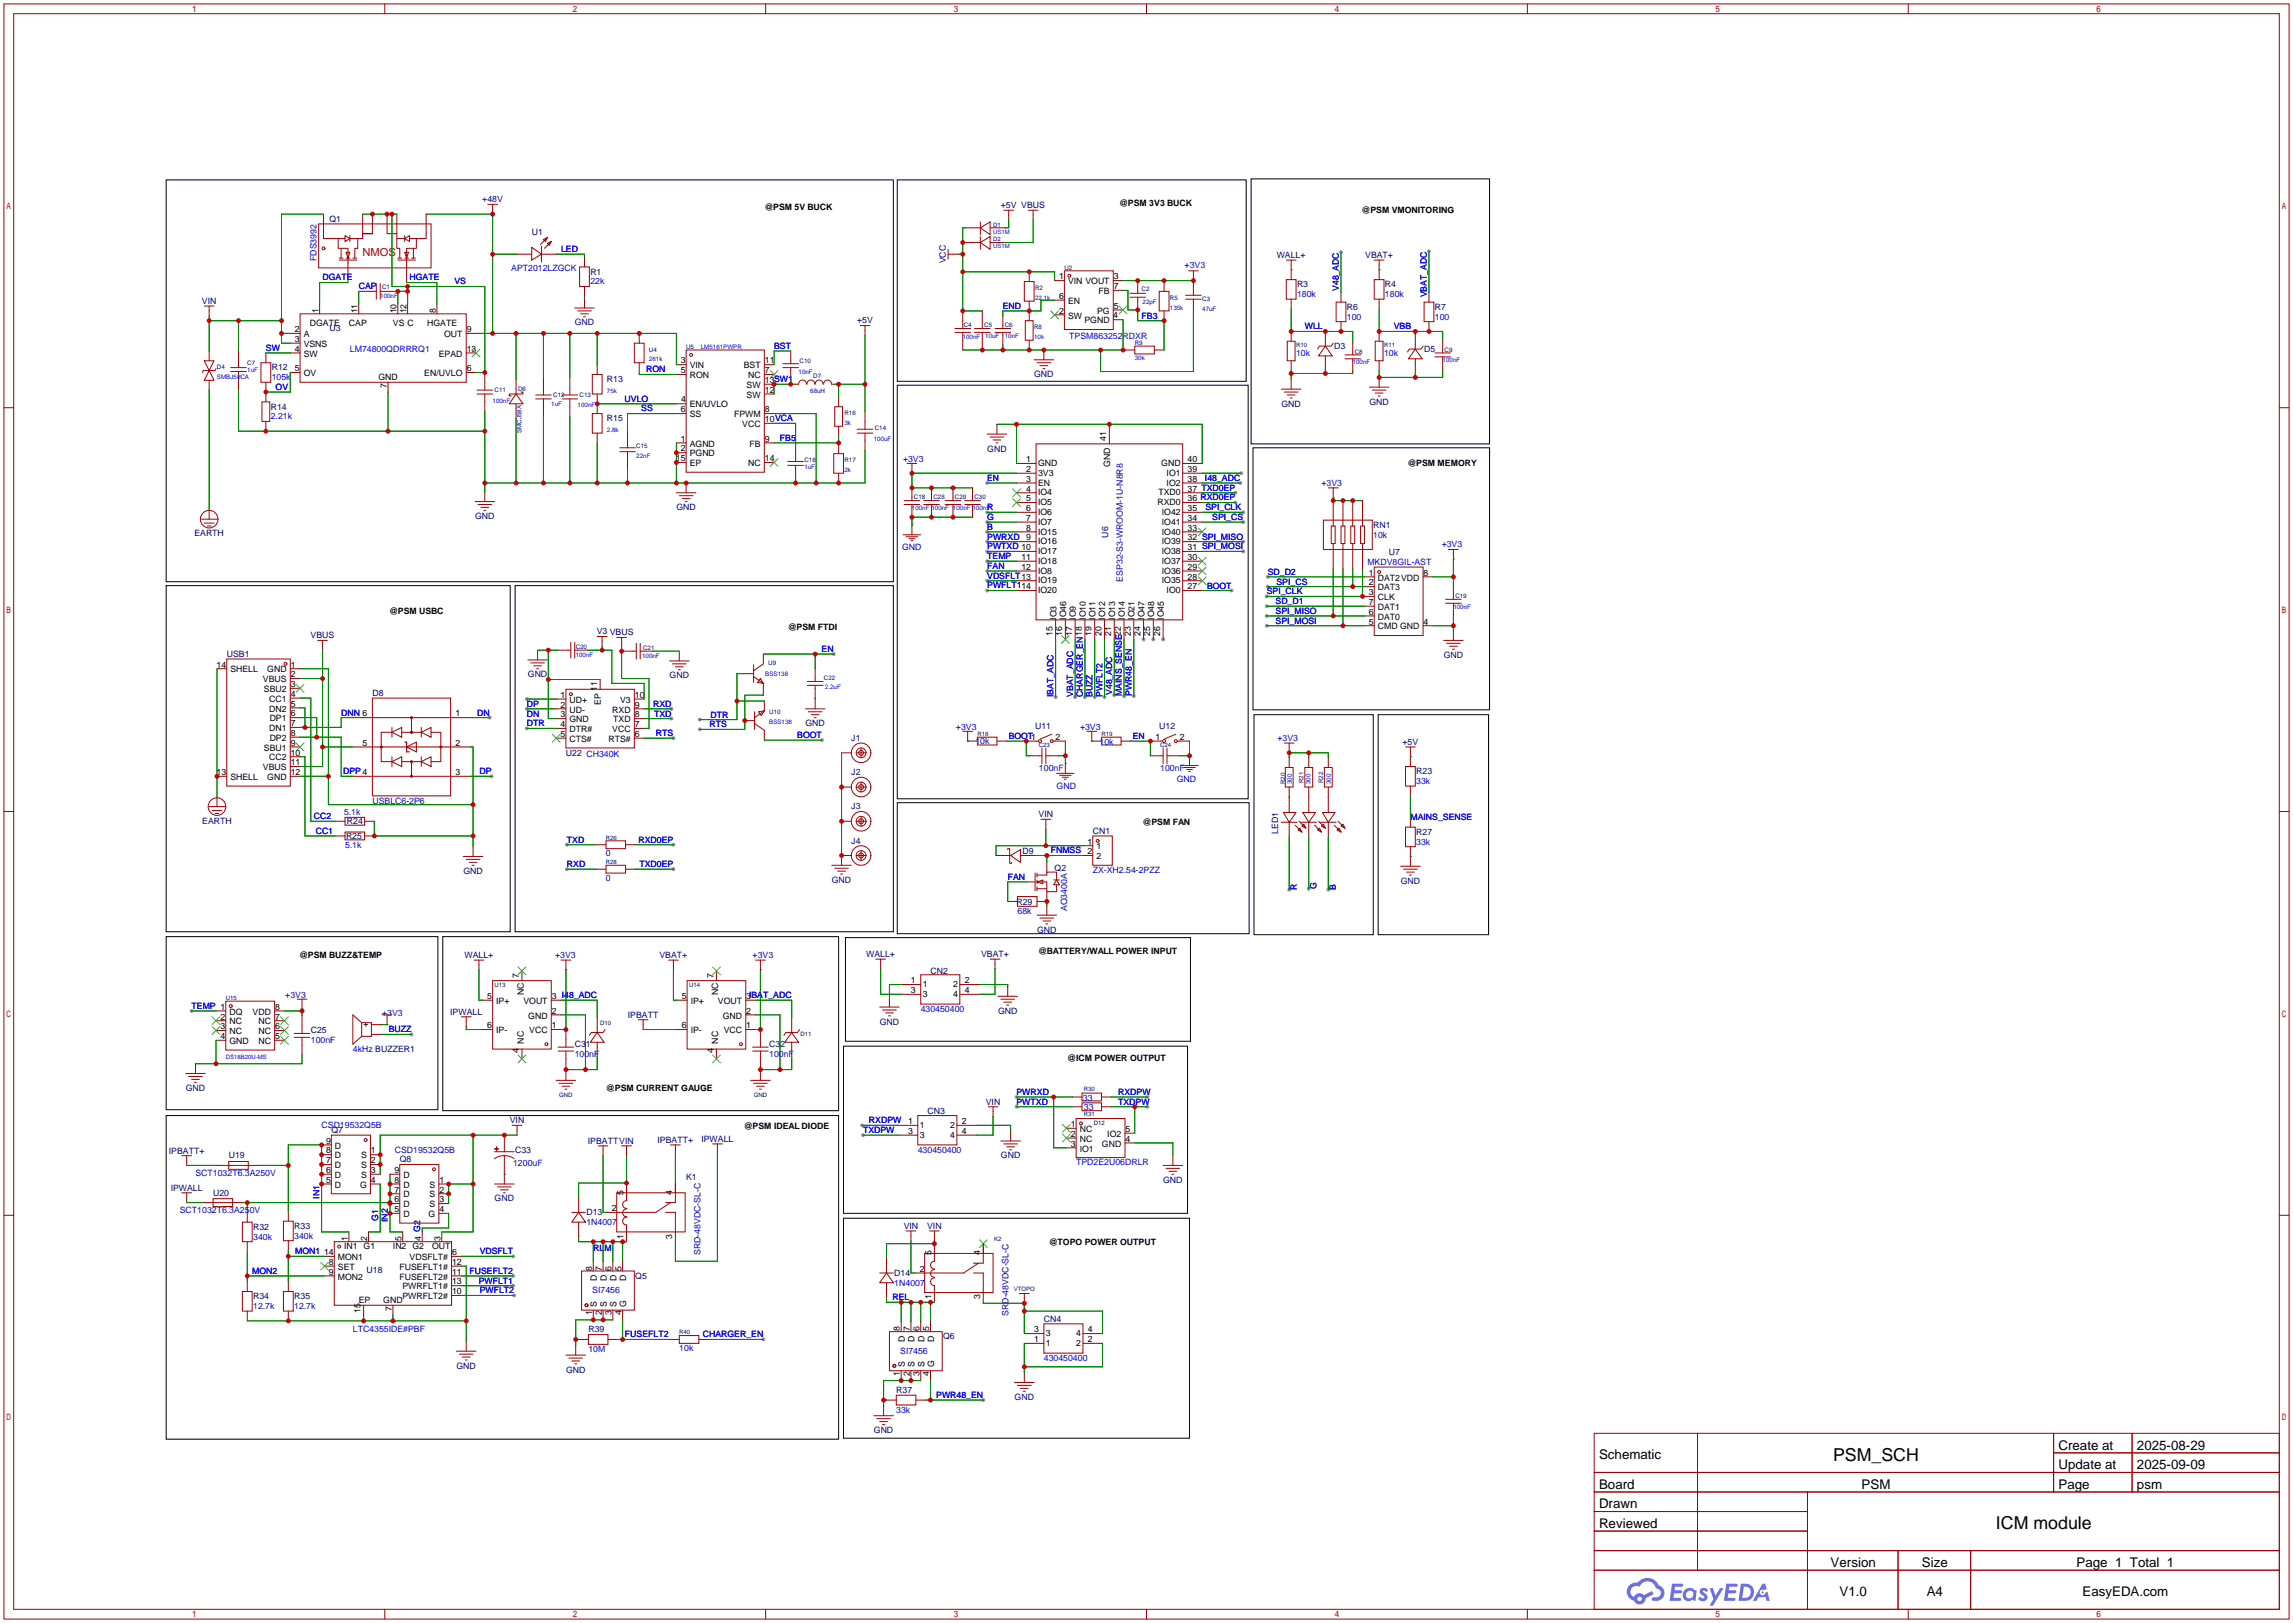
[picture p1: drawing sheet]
<svg xmlns="http://www.w3.org/2000/svg" width="596mm" height="422mm" viewBox="0 0 596 422" stroke-linecap="round" stroke-linejoin="round" font-family="sans-serif">
<defs><g id="words">
<g font-size="4.6">
<text x="476.4" y="379.5">PSM_SCH</text>
<text x="518.7" y="397.2">ICM module</text>
</g>
<g font-size="3.5">
<text x="534.9" y="376.6">Create at</text>
<text x="555.3" y="376.6">2025-08-29</text>
<text x="415.5" y="379.1">Schematic</text>
<text x="534.9" y="381.7">Update at</text>
<text x="555.3" y="381.7">2025-09-09</text>
<text x="415.5" y="386.7">Board</text>
<text x="483.8" y="386.7">PSM</text>
<text x="534.9" y="386.7">Page</text>
<text x="555.3" y="386.7">psm</text>
<text x="415.5" y="391.8">Drawn</text>
<text x="415.5" y="396.9">Reviewed</text>
<text x="475.7" y="407.1">Version</text>
<text x="499.4" y="407.1">Size</text>
<text x="539.6" y="407.1">Page 1 Total 1</text>
<text x="478" y="414.7">V1.0</text>
<text x="500.7" y="414.7">A4</text>
<text x="541.2" y="414.7">EasyEDA.com</text>
</g>
<text font-size="2.9" fill="#a00000" x="94.2" y="66.5">NMOS</text>
<g font-size="2.3" fill="#000080">
<text x="125.3" y="52.5">+48V</text>
<text x="85.6" y="57.6">Q1</text>
<text x="260.1" y="54.1">+5V VBUS</text>
<text x="138.2" y="61.2">U1</text>
<text x="153.4" y="71.3">R1</text>
<text x="245.8" y="68.4" transform="rotate(-90 245.8 68.4)">VCC</text>
<text x="331.8" y="67">WALL+</text>
<text x="354.8" y="67">VBAT+</text>
<text x="337.1" y="74.6">R3</text>
<text x="359.9" y="74.6">R4</text>
<text x="52.5" y="79">VIN</text>
<text x="350" y="80.5">R6</text>
<text x="372.9" y="80.5">R7</text>
<text x="85.6" y="86.1">U3</text>
<text x="149.4" y="84.5">GND</text>
<text x="222.7" y="84">+5V</text>
<text x="346.7" y="90.6">D3</text>
<text x="370.1" y="91.4">D5</text>
<text x="70.6" y="96.2">R12</text>
<text x="157.7" y="99.3">R13</text>
<text x="268.8" y="98">GND</text>
<text x="70.4" y="106.4">R14</text>
<text x="333" y="105.6">GND</text>
<text x="355.9" y="105.1">GND</text>
<text x="157.7" y="109.4">R15</text>
<text x="256.6" y="117.3">GND</text>
<text x="123.5" y="134.8">GND</text>
<text x="175.8" y="132.6">GND</text>
<text x="356.9" y="137.1">RN1</text>
<text x="50.5" y="139.2">EARTH</text>
<text x="288" y="139.7" transform="rotate(-90 288 139.7)">U6</text>
<text x="360.9" y="144.2">U7</text>
<text x="80.7" y="165.8">VBUS</text>
<text x="155.1" y="164.8">V3 VBUS</text>
<text x="58.9" y="170.7">USB1</text>
<text x="375.2" y="170.9">GND</text>
<text x="137.2" y="176">GND</text>
<text x="174" y="176.2">GND</text>
<text x="96.8" y="180.8">D8</text>
<text x="209.3" y="188.7">GND</text>
<text x="269" y="189.3">U11</text>
<text x="301.3" y="189.3">U12</text>
<text x="147.1" y="196.3">U22 CH340K</text>
<text x="221.2" y="192.5">J1</text>
<text x="364.5" y="193.5">+5V</text>
<text x="221.2" y="201.4">J2</text>
<text x="368" y="201.1">R23</text>
<text x="52.5" y="214.1">EARTH</text>
<text x="90.2" y="214.1">R24</text>
<text x="221.2" y="210.3">J3</text>
<text x="269.9" y="212.3">VIN</text>
<text x="89.9" y="217.9">R25</text>
<text x="221.2" y="219.2">J4</text>
<text x="265.7" y="222">D9</text>
<text x="284" y="216.6">CN1</text>
<text x="332.2" y="216.7" transform="rotate(-90 332.2 216.7)">LED1</text>
<text x="368" y="216.9">R27</text>
<text x="120.4" y="227">GND</text>
<text x="274.1" y="226.3">Q2</text>
<text x="216.2" y="229.3">GND</text>
<text x="364" y="229.6">GND</text>
<text x="264.2" y="235.2">R29</text>
<text x="269.5" y="242.3">GND</text>
<text x="120.7" y="248.9">WALL+</text>
<text x="171.4" y="248.9">VBAT+</text>
<text x="225.1" y="248.6">WALL+</text>
<text x="254.9" y="248.6">VBAT+</text>
<text x="241.8" y="252.9">CN2</text>
<text x="117" y="263.6">IPWALL</text>
<text x="259.4" y="263.4">GND</text>
<text x="80.8" y="268.4">C25</text>
<text x="163.2" y="264.4">IPBATT</text>
<text x="228.6" y="266.2">GND</text>
<text x="149.4" y="272">C31</text>
<text x="199.9" y="272">C32</text>
<text x="48.3" y="283.4">GND</text>
<text x="256.2" y="287">VIN</text>
<text x="132.5" y="291.8">VIN</text>
<text x="241" y="289.5">CN3</text>
<text x="43.9" y="299.7">IPBATT+</text>
<text x="86.1" y="294.4">Q7</text>
<text x="133.9" y="299.4">C33</text>
<text x="152.7" y="297.1">IPBATTVIN</text>
<text x="170.9" y="296.9">IPBATT+</text>
<text x="182.3" y="296.6">IPWALL</text>
<text x="59.4" y="301">U19</text>
<text x="103.9" y="302">Q8</text>
<text x="260.1" y="301">GND</text>
<text x="44.4" y="309.3">IPWALL</text>
<text x="55.4" y="310.6">U20</text>
<text x="178.3" y="306.5">K1</text>
<text x="302.3" y="307.3">GND</text>
<text x="128.5" y="312.1">GND</text>
<text x="152.4" y="315.7">D13</text>
<text x="65.8" y="319.5">R32</text>
<text x="76.5" y="319.2">R33</text>
<text x="234.8" y="319.2">VIN</text>
<text x="240.9" y="319.2">VIN</text>
<text x="95.2" y="330.7">U18</text>
<text x="165.1" y="332.2">Q5</text>
<text x="232.4" y="331.4">D14</text>
<text x="65.8" y="337.5">R34</text>
<text x="76.5" y="337.5">R35</text>
<text x="152.9" y="346.2">R39</text>
<text x="245.1" y="347.9">Q6</text>
<text x="271.3" y="343.4">CN4</text>
<text x="118.6" y="355.6">GND</text>
<text x="147.1" y="356.6">GND</text>
<text x="232.9" y="361.9">R37</text>
<text x="263.7" y="363.7">GND</text>
<text x="227.1" y="372.3">GND</text>
</g>
<g font-size="2.3">
<text x="290.8" y="53.6">@PSM 3V3 BUCK</text>
<text x="198.6" y="54.6">@PSM 5V BUCK</text>
<text x="353.8" y="55.3">@PSM VMONITORING</text>
<text x="275.2" y="72.6">1</text>
<text x="275.2" y="77.7">6</text>
<text x="277.5" y="73.9">VIN VOUT</text>
<text x="285.5" y="76.4">FB</text>
<text x="289.4" y="72.6">3</text>
<text x="289.4" y="75.1">7</text>
<text x="82.7" y="81.4" transform="rotate(-90 82.7 81.4)">1</text>
<text x="92.9" y="81.4" transform="rotate(-90 92.9 81.4)">11</text>
<text x="103.1" y="81.4" transform="rotate(-90 103.1 81.4)">10</text>
<text x="105.6" y="81.4" transform="rotate(-90 105.6 81.4)">12</text>
<text x="113.2" y="81.4" transform="rotate(-90 113.2 81.4)">8</text>
<text x="275.2" y="81.5">2</text>
<text x="277.5" y="82.7">SW</text>
<text x="277.5" y="78.9">EN</text>
<text x="285.1" y="81.5">PG</text>
<text x="289.3" y="82.5">4</text>
<text x="289.4" y="80.2">5</text>
<text x="76.6" y="88.8">3</text>
<text x="76.6" y="86.3">2</text>
<text x="78.9" y="87.6">A</text>
<text x="80.5" y="84.8">DGATE</text>
<text x="90.7" y="84.8">CAP</text>
<text x="102.1" y="84.8">VS C</text>
<text x="111" y="84.8">HGATE</text>
<text x="115.4" y="87.6">OUT</text>
<text x="121.3" y="86.3">9</text>
<text x="281.8" y="84">PGND</text>
<text x="76.6" y="91.4">4</text>
<text x="78.9" y="92.7">SW</text>
<text x="78.9" y="90.1">VSNS</text>
<text x="114" y="92.7">EPAD</text>
<text x="121.3" y="91.4">13</text>
<text x="176.9" y="94.4">3</text>
<text x="179.2" y="95.7">VIN</text>
<text x="193.3" y="95.7">BST</text>
<text x="198.8" y="94.4">11</text>
<text x="76.6" y="96.5">5</text>
<text x="78.9" y="97.7">OV</text>
<text x="98.3" y="98.8">GND</text>
<text x="100.5" y="100.7" transform="rotate(-90 100.5 100.7)">7</text>
<text x="110.3" y="97.7">EN/UVLO</text>
<text x="121.3" y="96.5">6</text>
<text x="176.9" y="97">5</text>
<text x="179.2" y="98.2">RON</text>
<text x="194" y="100.8">SW</text>
<text x="194.4" y="98.2">NC</text>
<text x="198.8" y="97">7</text>
<text x="198.8" y="99.5">13SW1</text>
<text x="176.9" y="107.1">6</text>
<text x="177" y="104.4">4</text>
<text x="179.2" y="105.9">EN/UVLO</text>
<text x="194" y="103.3">SW</text>
<text x="198.8" y="107.1">8</text>
<text x="198.8" y="102.1">12</text>
<text x="179.2" y="108.4">SS</text>
<text x="190.8" y="108.4">FPWM</text>
<text x="192.9" y="110.9">VCC</text>
<text x="198.8" y="109.7">10VCA</text>
<text x="175.7" y="119.8">15</text>
<text x="176.9" y="114.8">1</text>
<text x="176.9" y="117.3">2</text>
<text x="179.2" y="116">AGND</text>
<text x="179.2" y="118.6">PGND</text>
<text x="194.8" y="116">FB</text>
<text x="198.8" y="114.8">9</text>
<text x="198.8" y="119.8">14</text>
<text x="287.5" y="114.5" transform="rotate(-90 287.5 114.5)">41</text>
<text x="179.2" y="121.1">EP</text>
<text x="194.4" y="121.1">NC</text>
<text x="266.7" y="125.2">3</text>
<text x="266.7" y="122.6">2</text>
<text x="266.7" y="120.1">1</text>
<text x="269.7" y="123.6">3V3</text>
<text x="269.7" y="121.1">GND</text>
<text x="288.5" y="121.3" transform="rotate(-90 288.5 121.3)">GND</text>
<text x="301.8" y="121.1">GND</text>
<text x="303.2" y="123.6">IO1</text>
<text x="308.6" y="125.2">38</text>
<text x="308.6" y="122.6">39</text>
<text x="308.6" y="120.1">40</text>
<text x="365.8" y="121.1">@PSM MEMORY</text>
<text x="266.7" y="130.2">5</text>
<text x="266.7" y="127.7">4</text>
<text x="269.7" y="131.3">IO5</text>
<text x="269.7" y="128.7">IO4</text>
<text x="269.7" y="126.2">EN</text>
<text x="300.8" y="131.3">RXD0</text>
<text x="301" y="128.7">TXD0</text>
<text x="303.2" y="126.2">IO2</text>
<text x="308.6" y="130.2">36 RXD0EP</text>
<text x="308.6" y="127.7">37 TXD0EP</text>
<text x="266.7" y="137.9">8</text>
<text x="266.7" y="135.3">7</text>
<text x="266.7" y="132.8">6</text>
<text x="269.7" y="136.3">IO7</text>
<text x="269.7" y="133.8">IO6</text>
<text x="301.9" y="136.3">IO41</text>
<text x="301.9" y="133.8">IO42</text>
<text x="308.6" y="137.9">33</text>
<text x="308.6" y="135.3">34</text>
<text x="308.6" y="132.8">35</text>
<text x="266.7" y="140.4">9</text>
<text x="269.7" y="144">IO17</text>
<text x="269.7" y="141.4">IO16</text>
<text x="269.7" y="138.9">IO15</text>
<text x="301.9" y="144">IO38</text>
<text x="301.9" y="141.4">IO39</text>
<text x="301.9" y="138.9">IO40</text>
<text x="308.6" y="142.9">31 SPI_MOSI</text>
<text x="308.6" y="140.4">32 SPI_MISO</text>
<text x="265.4" y="148">12</text>
<text x="265.4" y="145.5">11</text>
<text x="269.7" y="149">IO8</text>
<text x="269.7" y="146.5">IO18</text>
<text x="301.9" y="149">IO36</text>
<text x="301.9" y="146.5">IO37</text>
<text x="308.6" y="148">29</text>
<text x="308.6" y="145.5">30</text>
<text x="355.7" y="149.5">1</text>
<text x="370" y="149.5">8</text>
<text x="269.7" y="154.1">IO20</text>
<text x="269.7" y="151.6">IO19</text>
<text x="301.9" y="151.6">IO35</text>
<text x="303.2" y="154.1">IO0</text>
<text x="308.6" y="153.1">27</text>
<text x="308.6" y="150.6">28</text>
<text x="355.7" y="152.1">2</text>
<text x="355.7" y="154.6">3</text>
<text x="358.1" y="150.8">DAT2VDD</text>
<text x="358.1" y="153.4">DAT3</text>
<text x="358.1" y="155.9">CLK</text>
<text x="101.1" y="159.5">@PSM USBC</text>
<text x="274.5" y="161" transform="rotate(-90 274.5 161)">IO3</text>
<text x="277.1" y="161" transform="rotate(-90 277.1 161)">IO46</text>
<text x="279.6" y="161" transform="rotate(-90 279.6 161)">IO9</text>
<text x="282.2" y="161" transform="rotate(-90 282.2 161)">IO10</text>
<text x="284.7" y="161" transform="rotate(-90 284.7 161)">IO11</text>
<text x="287.2" y="161" transform="rotate(-90 287.2 161)">IO12</text>
<text x="289.8" y="161" transform="rotate(-90 289.8 161)">IO13</text>
<text x="292.3" y="161" transform="rotate(-90 292.3 161)">IO14</text>
<text x="294.9" y="161" transform="rotate(-90 294.9 161)">IO21</text>
<text x="297.4" y="161" transform="rotate(-90 297.4 161)">IO47</text>
<text x="299.9" y="161" transform="rotate(-90 299.9 161)">IO48</text>
<text x="302.5" y="161" transform="rotate(-90 302.5 161)">IO45</text>
<text x="355.7" y="159.7">6</text>
<text x="355.7" y="157.2">7</text>
<text x="358.1" y="161">DAT0</text>
<text x="358.1" y="158.4">DAT1</text>
<text x="204.7" y="163.5">@PSM FTDI</text>
<text x="273.5" y="165.3" transform="rotate(-90 273.5 165.3)">15</text>
<text x="276.1" y="165.3" transform="rotate(-90 276.1 165.3)">16</text>
<text x="278.6" y="165.3" transform="rotate(-90 278.6 165.3)">17</text>
<text x="283.7" y="165.3" transform="rotate(-90 283.7 165.3)">19</text>
<text x="286.2" y="165.3" transform="rotate(-90 286.2 165.3)">20</text>
<text x="288.8" y="165.3" transform="rotate(-90 288.8 165.3)">21</text>
<text x="293.8" y="165.3" transform="rotate(-90 293.8 165.3)">23</text>
<text x="296.4" y="165.3" transform="rotate(-90 296.4 165.3)">24</text>
<text x="298.9" y="165.3" transform="rotate(-90 298.9 165.3)">25</text>
<text x="301.5" y="165.3" transform="rotate(-90 301.5 165.3)">26</text>
<text x="355.7" y="162.2">5</text>
<text x="358.1" y="163.5">CMD GND</text>
<text x="370" y="162.2">4</text>
<text x="56.3" y="173.4">14</text>
<text x="75.6" y="173.4">1</text>
<text x="59.9" y="174.7">SHELL</text>
<text x="68.3" y="177.2">VBUS</text>
<text x="68.6" y="179.8">SBU2</text>
<text x="69.5" y="174.7">GND</text>
<text x="75.6" y="176">2</text>
<text x="75.6" y="178.5">3</text>
<text x="155.2" y="179.6" transform="rotate(-90 155.2 179.6)">11</text>
<text x="70" y="182.3">CC1</text>
<text x="70" y="184.9">DN2</text>
<text x="75.6" y="181">4</text>
<text x="75.6" y="183.6">5</text>
<text x="145.7" y="181.3">1</text>
<text x="145.7" y="183.8">2</text>
<text x="148" y="182.6">UD+</text>
<text x="148" y="185.1">UD-</text>
<text x="156.2" y="183.1" transform="rotate(-90 156.2 183.1)">EP</text>
<text x="159.1" y="185.1">RXD</text>
<text x="161.1" y="182.6">V3</text>
<text x="165" y="183.8">9</text>
<text x="165" y="181.3">10</text>
<text x="70" y="189.9">DN1</text>
<text x="70.1" y="187.4">DP1</text>
<text x="75.6" y="186.1">6</text>
<text x="75.6" y="188.7">7</text>
<text x="75.6" y="191.2">8</text>
<text x="118.4" y="186.1">1</text>
<text x="145.7" y="186.4">3</text>
<text x="145.7" y="188.9">4</text>
<text x="145.7" y="191.5">5</text>
<text x="148" y="187.6">GND</text>
<text x="148" y="190.2">DTR#</text>
<text x="159.1" y="190.2">VCC</text>
<text x="159.4" y="187.6">TXD</text>
<text x="165" y="191.5">6</text>
<text x="165" y="188.9">7</text>
<text x="165" y="186.4">8</text>
<text x="68.6" y="195">SBU1</text>
<text x="70" y="197.6">CC2</text>
<text x="70.1" y="192.5">DP2</text>
<text x="75.6" y="193.7">9</text>
<text x="75.6" y="196.3">10</text>
<text x="94.2" y="193.7">5</text>
<text x="118.4" y="193.7">2</text>
<text x="148" y="192.7">CTS#</text>
<text x="158.1" y="192.7">RTS#</text>
<text x="274.3" y="192.2">2</text>
<text x="300.2" y="192.2">1</text>
<text x="306.6" y="192.2">2</text>
<text x="56.3" y="201.4">13</text>
<text x="59.9" y="202.6">SHELL</text>
<text x="68.3" y="200.1">VBUS</text>
<text x="69.5" y="202.6">GND</text>
<text x="75.6" y="198.8">11</text>
<text x="75.6" y="201.4">12</text>
<text x="118.4" y="201.4">3</text>
<text x="296.9" y="214.3">@PSM FAN</text>
<text x="282.6" y="219.4">1</text>
<text x="282.6" y="221.9">2</text>
<text x="284.9" y="220.7">1</text>
<text x="284.9" y="223.2">2</text>
<text x="77.7" y="248.9">@PSM BUZZ&amp;TEMP</text>
<text x="269.7" y="247.9">@BATTERY/WALL POWER INPUT</text>
<text x="134.8" y="254.1" transform="rotate(-90 134.8 254.1)">7</text>
<text x="185.4" y="254.1" transform="rotate(-90 185.4 254.1)">7</text>
<text x="236.7" y="255.5">1</text>
<text x="239.8" y="256.5">1</text>
<text x="247.7" y="256.5">2</text>
<text x="250.7" y="255.5">2</text>
<text x="59.6" y="263.6">DQ</text>
<text x="65.6" y="263.6">VDD</text>
<text x="71.5" y="262.3">8</text>
<text x="126.6" y="259.5">5</text>
<text x="129" y="260.8">IP+</text>
<text x="136" y="260.8">VOUT</text>
<text x="136.1" y="258.5" transform="rotate(-90 136.1 258.5)">NC</text>
<text x="143.4" y="263.3">2</text>
<text x="143.4" y="259.5">3 I48_ADC</text>
<text x="177.2" y="259.5">5</text>
<text x="179.5" y="260.8">IP+</text>
<text x="186.6" y="260.8">VOUT</text>
<text x="186.7" y="258.5" transform="rotate(-90 186.7 258.5)">NC</text>
<text x="193.9" y="263.3">2</text>
<text x="193.9" y="259.5">3IBAT_ADC</text>
<text x="236.7" y="258">3</text>
<text x="239.8" y="259">3</text>
<text x="247.7" y="259">4</text>
<text x="250.7" y="258">4</text>
<text x="57.3" y="264.9">2</text>
<text x="57.3" y="267.4">3</text>
<text x="57.3" y="269.9">4</text>
<text x="59.6" y="266.1">NC</text>
<text x="59.6" y="268.7">NC</text>
<text x="67.2" y="268.7">NC</text>
<text x="67.2" y="266.1">NC</text>
<text x="71.5" y="269.9">5</text>
<text x="71.5" y="267.4">6</text>
<text x="71.5" y="264.9">7</text>
<text x="94.4" y="266.9">+</text>
<text x="126.6" y="267.2">6</text>
<text x="129" y="268.4">IP-</text>
<text x="137.3" y="264.6">GND</text>
<text x="137.5" y="268.4">VCC</text>
<text x="143.4" y="267.2">1</text>
<text x="177.2" y="267.2">6</text>
<text x="179.5" y="268.4">IP-</text>
<text x="187.8" y="264.6">GND</text>
<text x="188.1" y="268.4">VCC</text>
<text x="193.9" y="267.2">1</text>
<text x="59.6" y="271.2">GND</text>
<text x="67.2" y="271.2">NC</text>
<text x="134.8" y="273.4" transform="rotate(-90 134.8 273.4)">4</text>
<text x="136.1" y="271.1" transform="rotate(-90 136.1 271.1)">NC</text>
<text x="185.4" y="273.4" transform="rotate(-90 185.4 273.4)">4</text>
<text x="186.7" y="271.1" transform="rotate(-90 186.7 271.1)">NC</text>
<text x="277.4" y="275.6">@ICM POWER OUTPUT</text>
<text x="157.5" y="283.4">@PSM CURRENT GAUGE</text>
<text x="193.3" y="293.3">@PSM IDEAL DIODE</text>
<text x="236" y="292">1</text>
<text x="239" y="293.1">1</text>
<text x="246.9" y="293.1">2</text>
<text x="249.9" y="292">2</text>
<text x="278.3" y="292.8">1</text>
<text x="84.7" y="299.7">8</text>
<text x="84.7" y="297.1">9</text>
<text x="87" y="298.4">D</text>
<text x="96.4" y="299.7">1</text>
<text x="236" y="294.6">3</text>
<text x="239" y="295.6">3</text>
<text x="246.9" y="295.6">4</text>
<text x="249.9" y="294.6">4</text>
<text x="278.3" y="295.3">2</text>
<text x="278.3" y="297.9">3</text>
<text x="280.6" y="294.1">NC</text>
<text x="280.6" y="296.6">NC</text>
<text x="280.6" y="299.2">IO1</text>
<text x="286.4" y="297.9">GND</text>
<text x="287.8" y="295.3">IO2</text>
<text x="292.5" y="296.6">4</text>
<text x="292.5" y="294.1">5</text>
<text x="84.7" y="304.7">6</text>
<text x="84.7" y="302.2">7</text>
<text x="87" y="303.5">D</text>
<text x="87" y="300.9">D</text>
<text x="93.8" y="300.9">S</text>
<text x="93.8" y="303.5">S</text>
<text x="96.4" y="302.2">2</text>
<text x="96.4" y="304.7">3</text>
<text x="102.5" y="304.7">9</text>
<text x="84.7" y="307.3">5</text>
<text x="87" y="308.6">D</text>
<text x="87" y="306">D</text>
<text x="93.6" y="308.6">G</text>
<text x="93.8" y="306">S</text>
<text x="96.4" y="307.3">4</text>
<text x="102.5" y="309.8">7</text>
<text x="102.5" y="307.3">8</text>
<text x="104.8" y="311.1">D</text>
<text x="104.8" y="308.6">D</text>
<text x="104.8" y="306">D</text>
<text x="111.6" y="308.6">S</text>
<text x="111.6" y="311.1">S</text>
<text x="114.2" y="307.3">1</text>
<text x="114.2" y="309.8">2</text>
<text x="162" y="310.4" transform="rotate(-90 162 310.4)">5</text>
<text x="174.7" y="310.4" transform="rotate(-90 174.7 310.4)">4</text>
<text x="102.5" y="314.9">5</text>
<text x="102.5" y="312.4">6</text>
<text x="104.8" y="316.2">D</text>
<text x="104.8" y="313.6">D</text>
<text x="111.3" y="316.2">G</text>
<text x="111.6" y="313.6">S</text>
<text x="114.2" y="312.4">3</text>
<text x="114.2" y="314.9">4</text>
<text x="159" y="314.6">2</text>
<text x="90.4" y="322.5" transform="rotate(-90 90.4 322.5)">1</text>
<text x="95.4" y="322.5" transform="rotate(-90 95.4 322.5)">2</text>
<text x="104.3" y="322.5" transform="rotate(-90 104.3 322.5)">5</text>
<text x="109.4" y="322.5" transform="rotate(-90 109.4 322.5)">4 G2</text>
<text x="114.5" y="322.5" transform="rotate(-90 114.5 322.5)">3</text>
<text x="162" y="321.8" transform="rotate(-90 162 321.8)">1</text>
<text x="174.7" y="321.8" transform="rotate(-90 174.7 321.8)">3</text>
<text x="272.5" y="323.6">@TOPO POWER OUTPUT</text>
<text x="84.2" y="326.1">14</text>
<text x="85.5" y="328.6">8</text>
<text x="87.8" y="329.9">SET</text>
<text x="87.8" y="327.3">MON1</text>
<text x="89.4" y="324.6">IN1 G1</text>
<text x="102.1" y="324.6">IN2 G2</text>
<text x="103.8" y="329.9">FUSEFLT1#</text>
<text x="106.5" y="327.3">VDSFLT#</text>
<text x="112.3" y="324.6">OUT</text>
<text x="117.5" y="326.1">6</text>
<text x="117.5" y="328.6">12</text>
<text x="242" y="326.1" transform="rotate(-90 242 326.1)">5</text>
<text x="254.7" y="326.1" transform="rotate(-90 254.7 326.1)">4</text>
<text x="85.5" y="331.2">9</text>
<text x="87.8" y="332.4">MON2</text>
<text x="103.8" y="332.4">FUSEFLT2#</text>
<text x="104.6" y="335">PWRFLT1#</text>
<text x="117.5" y="331.2">11</text>
<text x="117.5" y="333.7">13</text>
<text x="153.9" y="330.1" transform="rotate(-90 153.9 330.1)">8</text>
<text x="155.1" y="332.8" transform="rotate(-90 155.1 332.8)">D</text>
<text x="156.4" y="330.1" transform="rotate(-90 156.4 330.1)">7</text>
<text x="157.7" y="332.8" transform="rotate(-90 157.7 332.8)">D</text>
<text x="158.9" y="330.1" transform="rotate(-90 158.9 330.1)">6</text>
<text x="160.2" y="332.8" transform="rotate(-90 160.2 332.8)">D</text>
<text x="161.5" y="330.1" transform="rotate(-90 161.5 330.1)">5</text>
<text x="162.8" y="332.8" transform="rotate(-90 162.8 332.8)">D</text>
<text x="239" y="330.4">2</text>
<text x="93.2" y="338.5">EP</text>
<text x="93.7" y="341.1" transform="rotate(-90 93.7 341.1)">15</text>
<text x="99.6" y="338.5">GND</text>
<text x="101.8" y="340.5" transform="rotate(-90 101.8 340.5)">7</text>
<text x="104.6" y="337.5">PWRFLT2#</text>
<text x="117.5" y="336.2">10</text>
<text x="153.9" y="341.7" transform="rotate(-90 153.9 341.7)">1</text>
<text x="155.1" y="339.4" transform="rotate(-90 155.1 339.4)">S</text>
<text x="156.4" y="341.7" transform="rotate(-90 156.4 341.7)">2</text>
<text x="157.7" y="339.4" transform="rotate(-90 157.7 339.4)">S</text>
<text x="158.9" y="341.7" transform="rotate(-90 158.9 341.7)">3</text>
<text x="160.2" y="339.4" transform="rotate(-90 160.2 339.4)">S</text>
<text x="161.5" y="341.7" transform="rotate(-90 161.5 341.7)">4</text>
<text x="162.8" y="339.4" transform="rotate(-90 162.8 339.4)">G</text>
<text x="242" y="337.5" transform="rotate(-90 242 337.5)">1</text>
<text x="254.7" y="337.5" transform="rotate(-90 254.7 337.5)">3</text>
<text x="233.9" y="345.8" transform="rotate(-90 233.9 345.8)">8</text>
<text x="236.4" y="345.8" transform="rotate(-90 236.4 345.8)">7</text>
<text x="239" y="345.8" transform="rotate(-90 239 345.8)">6</text>
<text x="241.5" y="345.8" transform="rotate(-90 241.5 345.8)">5</text>
<text x="268.7" y="346.1">3</text>
<text x="271.8" y="347.2">3</text>
<text x="279.7" y="347.2">4</text>
<text x="282.7" y="346.1">4</text>
<text x="235.1" y="348.5" transform="rotate(-90 235.1 348.5)">D</text>
<text x="237.7" y="348.5" transform="rotate(-90 237.7 348.5)">D</text>
<text x="240.2" y="348.5" transform="rotate(-90 240.2 348.5)">D</text>
<text x="242.8" y="348.5" transform="rotate(-90 242.8 348.5)">D</text>
<text x="268.7" y="348.7">1</text>
<text x="271.8" y="349.7">1</text>
<text x="279.7" y="349.7">2</text>
<text x="282.7" y="348.7">2</text>
<text x="233.9" y="357.5" transform="rotate(-90 233.9 357.5)">1</text>
<text x="235.1" y="355.2" transform="rotate(-90 235.1 355.2)">S</text>
<text x="236.4" y="357.5" transform="rotate(-90 236.4 357.5)">2</text>
<text x="237.7" y="355.2" transform="rotate(-90 237.7 355.2)">S</text>
<text x="239" y="357.5" transform="rotate(-90 239 357.5)">3</text>
<text x="240.2" y="355.2" transform="rotate(-90 240.2 355.2)">S</text>
<text x="241.5" y="357.5" transform="rotate(-90 241.5 357.5)">4</text>
<text x="242.8" y="355.2" transform="rotate(-90 242.8 355.2)">G</text>
</g>
<g font-size="2.3" fill="#00f">
<text x="145.8" y="65.5">LED</text>
<text x="82.3" y="67.8" transform="rotate(-90 82.3 67.8)">FDS3992</text>
<text x="132.8" y="70.3">APT2012LZGCK</text>
<text x="307.8" y="69.6">+3V3</text>
<text x="83.8" y="72.9">DGATE</text>
<text x="93.2" y="75.1">CAP</text>
<text x="106.4" y="72.9">HGATE</text>
<text x="118.1" y="73.9">VS</text>
<text x="153.4" y="73.9">22k</text>
<text x="337.1" y="77.2">180k</text>
<text x="347.9" y="75.6" transform="rotate(-90 347.9 75.6)">V48_ADC</text>
<text x="359.9" y="77.2">180k</text>
<text x="370.8" y="77.3" transform="rotate(-90 370.8 77.3)">VBAT_ADC</text>
<text x="260.6" y="80.2">END</text>
<text x="296.7" y="82.8">FB3</text>
<text x="350" y="83">100</text>
<text x="372.9" y="83">100</text>
<text x="277.9" y="88.1">TPSM863252RDXR</text>
<text x="339.1" y="85.6">WLL</text>
<text x="362.2" y="85.6">VBB</text>
<text x="69.1" y="91.2">SW</text>
<text x="90.9" y="91.4">LM74800QDRRRQ1</text>
<text x="201.2" y="90.6">BST</text>
<text x="336.8" y="92.4">10k</text>
<text x="359.7" y="92.4">10k</text>
<text x="70.6" y="98.8">105k</text>
<text x="71.6" y="101.3">OV</text>
<text x="167.9" y="96.7">RON</text>
<text x="162.3" y="104.4">UVLO</text>
<text x="166.6" y="106.9">SS</text>
<text x="70.4" y="108.9">2.21k</text>
<text x="202.7" y="114.5">FB5</text>
<text x="234.7" y="120">+3V3</text>
<text x="313.1" y="124.9">I48_ADC</text>
<text x="343.4" y="126.2">+3V3</text>
<text x="256.5" y="132.6">R</text>
<text x="256.5" y="135.1">G</text>
<text x="256.5" y="137.6">B</text>
<text x="313.3" y="132.6">SPI_CLK</text>
<text x="315" y="135.1">SPI_CS</text>
<text x="234.4" y="143">GND</text>
<text x="256.5" y="140.2">PWRXD</text>
<text x="256.5" y="142.7">PWTXD 10</text>
<text x="356.9" y="139.7">10k</text>
<text x="374.6" y="142.2">+3V3</text>
<text x="256.5" y="147.8">FAN</text>
<text x="256.5" y="145.3">TEMP</text>
<text x="329.4" y="149.3">SD_D2</text>
<text x="355.3" y="146.8">MKDV8GIL-AST</text>
<text x="256.5" y="150.3">VDSFLT13</text>
<text x="256.5" y="152.9">PWFLT114</text>
<text x="291.8" y="151.1" transform="rotate(-90 291.8 151.1)">ESP32-S3-WROOM-1U-N8R8</text>
<text x="329.2" y="154.4">SPI_CLK</text>
<text x="331.7" y="151.9">SPI_CS</text>
<text x="331.5" y="159.5">SPI_MISO</text>
<text x="331.5" y="156.9">SD_D1</text>
<text x="331.5" y="162">SPI_MOSI</text>
<text x="213.5" y="169.4">EN</text>
<text x="88.6" y="185.9">DNN 6</text>
<text x="124" y="185.9">DN</text>
<text x="136.9" y="183.6">DP</text>
<text x="169.7" y="183.6">RXD</text>
<text x="273.8" y="181.1" transform="rotate(-90 273.8 181.1)">IBAT_ADC</text>
<text x="278.9" y="181.1" transform="rotate(-90 278.9 181.1)">VBAT_ADC</text>
<text x="281.4" y="181.1" transform="rotate(-90 281.4 181.1)">CHARGER_EN18</text>
<text x="283.9" y="181.1" transform="rotate(-90 283.9 181.1)">BUZZ</text>
<text x="286.5" y="181.1" transform="rotate(-90 286.5 181.1)">PWFLT2</text>
<text x="289" y="180.6" transform="rotate(-90 289 180.6)">V48_ADC</text>
<text x="291.6" y="180.8" transform="rotate(-90 291.6 180.8)">MAINS_SENSE22</text>
<text x="294.1" y="180.8" transform="rotate(-90 294.1 180.8)">PWR48_EN</text>
<text x="136.9" y="186.1">DN</text>
<text x="136.9" y="188.7">DTR</text>
<text x="170" y="186.1">TXD</text>
<text x="170.5" y="191.2">RTS</text>
<text x="184.4" y="188.9">RTS</text>
<text x="184.7" y="186.4">DTR</text>
<text x="207.2" y="191.7">BOOT</text>
<text x="248.4" y="189.6">+3V3</text>
<text x="280.7" y="189.6">+3V3</text>
<text x="253.5" y="193.3">10k</text>
<text x="285.8" y="193.5">10k</text>
<text x="332" y="192.6">+3V3</text>
<text x="89.2" y="201.1">DPP 4</text>
<text x="124.6" y="201.1">DP</text>
<text x="270" y="200.4">100nF</text>
<text x="301.5" y="200.4">100nF</text>
<text x="305.8" y="203">GND</text>
<text x="368" y="203.7">33k</text>
<text x="96.8" y="208.8">USBLC6-2P6</text>
<text x="274.6" y="204.9">GND</text>
<text x="81.5" y="212.8">CC2</text>
<text x="89.4" y="211.8">5.1k</text>
<text x="366.5" y="213.1">MAINS_SENSE</text>
<text x="82" y="216.6">CC1</text>
<text x="89.7" y="220.2">5.1k</text>
<text x="147.3" y="218.9">TXD</text>
<text x="165.9" y="218.9">RXD0EP</text>
<text x="273" y="221.7">FNMSS</text>
<text x="368" y="219.4">33k</text>
<text x="147.3" y="225.3">RXD</text>
<text x="157.5" y="222.5">0</text>
<text x="166.2" y="225.3">TXD0EP</text>
<text x="284" y="226.8">ZX-XH2.54-2PZZ</text>
<text x="157.5" y="228.8">0</text>
<text x="261.9" y="228.6">FAN</text>
<text x="337" y="231.1" transform="rotate(-90 337 231.1)">R</text>
<text x="342.1" y="230.9" transform="rotate(-90 342.1 230.9)">G</text>
<text x="347.2" y="231.1" transform="rotate(-90 347.2 231.1)">B</text>
<text x="264.4" y="237.5">68k</text>
<text x="277.3" y="236.7" transform="rotate(-90 277.3 236.7)">AO3400A</text>
<text x="144.3" y="248.9">+3V3</text>
<text x="195.6" y="248.9">+3V3</text>
<text x="49.8" y="262.1">TEMP 1</text>
<text x="74.1" y="259.3">+3V3</text>
<text x="99.3" y="263.9">+3V3</text>
<text x="239.3" y="262.9">430450400</text>
<text x="101" y="268.2">BUZZ</text>
<text x="80.8" y="271">100nF</text>
<text x="91.7" y="273.3">4kHz BUZZER1</text>
<text x="149.4" y="274.5">100nF</text>
<text x="199.9" y="274.5">100nF</text>
<text x="264.2" y="284.4">PWRXD</text>
<text x="264.2" y="287">PWTXD</text>
<text x="281.4" y="286">33</text>
<text x="290.6" y="284.4">RXDPW</text>
<text x="290.6" y="287">TXDPW</text>
<text x="83.6" y="293.1">CSD19532Q5B</text>
<text x="225.8" y="291.8">RXDPW</text>
<text x="281.7" y="288.3">33</text>
<text x="102.6" y="299.4">CSD19532Q5B</text>
<text x="224.3" y="294.4">TXDPW</text>
<text x="238.5" y="299.4">430450400</text>
<text x="50.8" y="305.5">SCT1032T6.3A250V</text>
<text x="133.3" y="303">1200uF</text>
<text x="279.7" y="302.7">TPD2E2U06DRLR</text>
<text x="83" y="311.4" transform="rotate(-90 83 311.4)">IN1</text>
<text x="46.7" y="315.2">SCT1032T6.3A250V</text>
<text x="98.3" y="317.2" transform="rotate(-90 98.3 317.2)">G1</text>
<text x="100.8" y="317.5" transform="rotate(-90 100.8 317.5)">IN2</text>
<text x="65.8" y="322">340k</text>
<text x="76.5" y="321.8">340k</text>
<text x="152.4" y="318.2">1N4007</text>
<text x="76.7" y="325.8">MON1</text>
<text x="124.7" y="325.8">VDSFLT</text>
<text x="154.2" y="325.1">RLM</text>
<text x="182.1" y="326.1" transform="rotate(-90 182.1 326.1)">SRD-48VDC-SL-C</text>
<text x="65.5" y="330.9">MON2</text>
<text x="122" y="330.9">FUSEFLT2</text>
<text x="124.4" y="333.5">PWFLT1</text>
<text x="232.4" y="334">1N4007</text>
<text x="65.8" y="340.1">12.7k</text>
<text x="76.5" y="340.1">12.7k</text>
<text x="124.7" y="336">PWFLT2</text>
<text x="153.9" y="336">SI7456</text>
<text x="231.9" y="337.8">REL</text>
<text x="262.1" y="341.9" transform="rotate(-90 262.1 341.9)">SRD-48VDC-SL-C</text>
<text x="91.7" y="346.2">LTC4355IDE#PBF</text>
<text x="162.4" y="347.4">FUSEFLT2</text>
<text x="182.6" y="347.4">CHARGER_EN</text>
<text x="152.9" y="351.2">10M</text>
<text x="176.5" y="351">10k</text>
<text x="233.9" y="351.8">SI7456</text>
<text x="271.3" y="353.5">430450400</text>
<text x="243.3" y="363.2">PWR48_EN</text>
<text x="232.9" y="367">33k</text>
</g>
<g font-size="2.2" fill="#00f">
<text x="256.5" y="125">EN</text>
<text x="313.7" y="153">BOOT</text>
<text x="262.1" y="192.1">BOOT1</text>
<text x="294.4" y="192.1">EN</text>
</g>
<g font-size="1.6" fill="#000080">
<text x="258.1" y="58.9">D1</text>
<text x="258.1" y="62.7">D2</text>
<text x="276.6" y="70">U2</text>
<text x="99.3" y="75.1">C1</text>
<text x="269" y="75.4">R2</text>
<text x="296.7" y="75.6">C2</text>
<text x="304" y="77.9">R5</text>
<text x="312.4" y="78.2">C3</text>
<text x="250.4" y="85">C4</text>
<text x="255.8" y="85">C5</text>
<text x="261.1" y="85">C6</text>
<text x="268.7" y="85.5">R8</text>
<text x="294.9" y="89.6">R9</text>
<text x="56.4" y="95.9">D4</text>
<text x="64.3" y="94.9">C7</text>
<text x="168.7" y="91.4">U4</text>
<text x="178.3" y="90.6">U5</text>
<text x="207.8" y="94.4">C10</text>
<text x="336.8" y="90.1">R10</text>
<text x="352" y="91.9">C8</text>
<text x="359.7" y="90.1">R11</text>
<text x="375.4" y="91.4">C9</text>
<text x="128.5" y="101.8">C11</text>
<text x="134.6" y="101.5">D6</text>
<text x="211.3" y="98.2">D7</text>
<text x="143.8" y="103.1">C12</text>
<text x="150.6" y="103.1">C13</text>
<text x="219.5" y="107.9">R16</text>
<text x="227.3" y="111.7">C14</text>
<text x="165.4" y="116.5">C15</text>
<text x="209" y="120.1">C16</text>
<text x="219.5" y="120.1">R17</text>
<text x="237.5" y="129.7">C18</text>
<text x="242.6" y="129.7">C28</text>
<text x="248.2" y="129.7">C29</text>
<text x="253.2" y="129.7">C30</text>
<text x="378.2" y="155.4">C19</text>
<text x="149.6" y="168.6">C20</text>
<text x="167.1" y="168.8">C21</text>
<text x="199.6" y="172.6">U9</text>
<text x="214.1" y="176.7">C22</text>
<text x="199.9" y="185.6">U10</text>
<text x="254" y="191.2">R18</text>
<text x="286.3" y="191.2">R19</text>
<text x="270" y="194">C23</text>
<text x="301.5" y="194">C24</text>
<text x="333.9" y="203.7" transform="rotate(-90 333.9 203.7)">R20</text>
<text x="338.8" y="203.5" transform="rotate(-90 338.8 203.5)">R21</text>
<text x="343.8" y="203.5" transform="rotate(-90 343.8 203.5)">R22</text>
<text x="157.5" y="218.1">R26</text>
<text x="157.5" y="224.5">R28</text>
<text x="128.5" y="256.5">U13</text>
<text x="179.1" y="256.5">U14</text>
<text x="58.7" y="259.8">U15</text>
<text x="156" y="266.4">D10</text>
<text x="208" y="269.2">D11</text>
<text x="145.3" y="285">GND</text>
<text x="195.9" y="285">GND</text>
<text x="281.7" y="283.4">R30</text>
<text x="281.7" y="290">R31</text>
<text x="284.2" y="292.3">D12</text>
<text x="258.3" y="322.5">K2</text>
<text x="263.5" y="335.3">VTOPO</text>
<text x="176.5" y="346.7">R40</text>
</g>
<g font-size="1.6" fill="#00f">
<text x="258.1" y="64.5">US1M</text>
<text x="258.1" y="60.9">US1M</text>
<text x="98.8" y="77.4">100nF</text>
<text x="269" y="77.9">22.1k</text>
<text x="296.9" y="78.9">22pF</text>
<text x="304" y="80.4">135k</text>
<text x="312.4" y="80.7">47uF</text>
<text x="250.2" y="88.1">100nF</text>
<text x="256" y="87.8">10uF</text>
<text x="261.1" y="87.8">10nF</text>
<text x="268.7" y="88.1">10k</text>
<text x="168.7" y="93.9">261k</text>
<text x="182.1" y="90.6">LM5161PWPR</text>
<text x="294.9" y="93.4">30k</text>
<text x="351.5" y="94.7">100nF</text>
<text x="374.9" y="94.2">100nF</text>
<text x="56.4" y="98.5">SMBJ58CA</text>
<text x="64.3" y="96.7">1uF</text>
<text x="207.5" y="97.2">10nF</text>
<text x="128" y="104.6">100nF</text>
<text x="143.3" y="105.6">1uF</text>
<text x="150.1" y="105.8">100nF</text>
<text x="157.7" y="102">75k</text>
<text x="210.6" y="102">68uH</text>
<text x="135.6" y="112.5" transform="rotate(-90 135.6 112.5)">SMCJ58A</text>
<text x="157.7" y="112.2">2.8k</text>
<text x="219.5" y="110.4">3k</text>
<text x="165.4" y="119.1">22nF</text>
<text x="227.1" y="114.5">100uF</text>
<text x="209" y="121.8">1uF</text>
<text x="219.5" y="122.6">2k</text>
<text x="237" y="132.5">100nF</text>
<text x="242.1" y="132.5">100nF</text>
<text x="247.6" y="132.5">100nF</text>
<text x="252.7" y="132.5">100nF</text>
<text x="377.7" y="158.2">100nF</text>
<text x="149.6" y="170.6">100nF</text>
<text x="166.9" y="170.9">100nF</text>
<text x="198.9" y="175.7">BSS138</text>
<text x="214.4" y="179">2.2uF</text>
<text x="199.9" y="188.1">BSS138</text>
<text x="335.7" y="203.7" transform="rotate(-90 335.7 203.7)">300</text>
<text x="340.5" y="203.7" transform="rotate(-90 340.5 203.7)">300</text>
<text x="345.9" y="203.7" transform="rotate(-90 345.9 203.7)">300</text>
<text x="58.7" y="275">DS18B20U-MS</text>
</g>
</g></defs>
<g fill="#999">
<circle cx="302.3" cy="166.1" r=".51"/>
<circle cx="299.7" cy="166.1" r=".51"/>
<circle cx="297.2" cy="166.1" r=".51"/>
<circle cx="127.3" cy="186.4" r=".51"/>
<circle cx="127.8" cy="201.7" r=".51"/>
<circle cx="181.9" cy="186.9" r=".51"/>
<circle cx="181.9" cy="189.5" r=".51"/>
<circle cx="213.6" cy="192.3" r=".51"/>
<circle cx="174.5" cy="186.7" r=".51"/>
<circle cx="174.5" cy="184.1" r=".51"/>
<circle cx="216.7" cy="169.9" r=".51"/>
<circle cx="136.9" cy="181.6" r=".51"/>
<circle cx="136.9" cy="184.1" r=".51"/>
<circle cx="175" cy="219.5" r=".51"/>
<circle cx="175" cy="225.8" r=".51"/>
<circle cx="147.3" cy="219.5" r=".51"/>
<circle cx="147.3" cy="225.8" r=".51"/>
<circle cx="321.1" cy="130.6" r=".51"/>
<circle cx="321.1" cy="128" r=".51"/>
<circle cx="320" cy="153.4" r=".51"/>
<circle cx="256.5" cy="125.5" r=".51"/>
<circle cx="256.5" cy="148.3" r=".51"/>
<circle cx="256.5" cy="133.1" r=".51"/>
<circle cx="256.5" cy="135.6" r=".51"/>
<circle cx="256.5" cy="138.2" r=".51"/>
<circle cx="264.2" cy="285" r=".51"/>
<circle cx="298.2" cy="285" r=".51"/>
<circle cx="264.2" cy="287.5" r=".51"/>
<circle cx="298.2" cy="287.5" r=".51"/>
<circle cx="340.1" cy="230.9" r=".51"/>
<circle cx="345.2" cy="231.1" r=".51"/>
<circle cx="335" cy="231.1" r=".51"/>
<circle cx="329.2" cy="162.6" r=".51"/>
<circle cx="329.2" cy="160" r=".51"/>
<circle cx="329.2" cy="157.5" r=".51"/>
<circle cx="329.2" cy="154.9" r=".51"/>
<circle cx="329.4" cy="152.4" r=".51"/>
<circle cx="329.4" cy="149.9" r=".51"/>
<circle cx="323.1" cy="135.6" r=".51"/>
<circle cx="323.1" cy="133.1" r=".51"/>
<circle cx="256.5" cy="140.7" r=".51"/>
<circle cx="256.5" cy="143.3" r=".51"/>
<circle cx="256.5" cy="150.9" r=".51"/>
<circle cx="256.5" cy="153.4" r=".51"/>
<circle cx="323.1" cy="143.3" r=".51"/>
<circle cx="323.1" cy="140.7" r=".51"/>
<circle cx="49.8" cy="262.6" r=".51"/>
<circle cx="256.5" cy="145.8" r=".51"/>
<circle cx="106.9" cy="268.7" r=".51"/>
<circle cx="224" cy="292.4" r=".51"/>
<circle cx="224.3" cy="294.9" r=".51"/>
<circle cx="133.3" cy="326.4" r=".51"/>
<circle cx="255.5" cy="363.7" r=".51"/>
<circle cx="371.3" cy="65.3" r=".51"/>
<circle cx="348.5" cy="65.5" r=".51"/>
<circle cx="294.6" cy="180.8" r=".51"/>
<circle cx="281.9" cy="181.1" r=".51"/>
<circle cx="322.3" cy="125.5" r=".51"/>
<circle cx="284.5" cy="181.1" r=".51"/>
<circle cx="274.3" cy="181.1" r=".51"/>
<circle cx="322.6" cy="122.9" r=".51"/>
<circle cx="279.4" cy="181.1" r=".51"/>
<circle cx="292.1" cy="180.8" r=".51"/>
<circle cx="133.3" cy="334" r=".51"/>
<circle cx="133.6" cy="336.5" r=".51"/>
<circle cx="287" cy="181.1" r=".51"/>
<circle cx="198.4" cy="348" r=".51"/>
<circle cx="133.3" cy="331.5" r=".51"/>
<circle cx="136.9" cy="189.2" r=".51"/>
<circle cx="175" cy="191.8" r=".51"/>
<circle cx="289.6" cy="180.6" r=".51"/>
</g>
<g fill="none" stroke="#a10000" stroke-width=".26">
<path d="M1 1h593.9v419.6h-593.9zM3.6 3.6h588.7v414.5h-588.7zM100 1v2.6M199 1v2.6M297.9 1v2.6M396.9 1v2.6M495.9 1v2.6M1 105.9h2.6M592.3 105.9h2.6M1 210.8h2.6M592.3 210.8h2.6M1 315.7h2.6"/>
<path d="M592.3 315.7h2.6M414.3 372.4h178v45.7h-178zM441.1 372.4v35.5M533.7 372.4v15.2M533.7 377.4h58.6M554.1 372.4v15.2M414.3 382.5h178M414.3 387.6h178M414.3 392.7h55.4M414.3 397.8h55.4M469.7 387.6v30.5M100 418.1v2.5"/>
<path d="M199 418.1v2.5M297.9 418.1v2.5M396.9 418.1v2.5M414.3 402.8h178M414.3 407.9h178M493.2 402.8v15.3M495.9 418.1v2.5M512.1 402.8v15.3"/>
</g>
<g fill="#5487ff">
<path d="M442 412.8a1.3 1.3 0 0 1 1.9 .2l-.4 .7a.47 .47 0 0 0-.4-.5 .47 .47 0 0 0-.6 .3l.2 .1a1.28 1.28 0 0 1 .7 2.1 1.53 1.53 0 0 1-2.1-.3l.5-.6 .8 .4a.31 .31 0 0 0 .3-.2 .31 .31 0 0 0-.3-.4 1.12 1.12 0 0 1-.6-1.8z"/>
<path d="M444.3 412.6h.8l.7 1.9 1.2-1.9h.9l-2.7 4.5h-.9l1-1.7z"/>
<path d="M434.5 411.4h2.5a.4 .4 0 0 1 .4 .4 .4 .4 0 0 1-.4 .4h-1.7l-.1 .9h1.6l.3 .2a.4 .4 0 0 1-.4 .6h-1.7l-.1 1.2h1.6a.39 .39 0 0 1 .4 .4 .39 .39 0 0 1-.4 .4h-2.6z"/>
<path d="M448.6 411.4h2.5a.4 .4 0 0 1 .5 .4 .4 .4 0 0 1-.5 .4h-1.7l-.1 .9h1.6l.3 .2a.4 .4 0 0 1-.4 .6h-1.7l-.1 1.2h1.6a.39 .39 0 0 1 .4 .4 .39 .39 0 0 1-.4 .4h-2.6z"/>
<path d="M458 411.4h.8l.3 1.4-.6 .3a.75 .75 0 0 0-1.2 .3 .75 .75 0 0 0 .5 1.1 .75 .75 0 0 0 1-.7l.5-.3 .6 2.4h-.8l-.3-1h-1.8l-.6 1h-.9z"/>
<path d="M452.4 411.4l-.6 4.5h1.4a2.27 2.27 0 0 0 2.6-2.3 2.27 2.27 0 0 0-2.7-2.2zM453.2 412.2a1.5 1.5 0 0 1 1.8 1.5 1.5 1.5 0 0 1-1.9 1.4h-.3z"/>
<path d="M437.8 413a1.6 1.6 0 0 0-.3 2.3 1.6 1.6 0 0 0 2.3 .2l.8 .4 .3-2.5-.1-.3h-.5a1.58 1.58 0 0 0-2.5-.1zM438.4 413.6a.99 .99 0 0 1 1.7 .5 .99 .99 0 0 1-1.4 1.1 .98 .98 0 0 1-.3-1.6z"/>
<path d="M423.5 411.8a2.37 2.37 0 0 0 1.1 4 1.54 1.54 0 0 0 1.8 1 1.54 1.54 0 0 0 1.2-1.6l2.2-1.1-.5-.7-2.1 1a1.57 1.57 0 0 0-2.6 .5 1.5 1.5 0 0 1-.7-2.1 1.5 1.5 0 0 1 2.2-.5 2.27 2.27 0 0 1 2.3-1.4 2.27 2.27 0 0 1 2 1.8 1.16 1.16 0 0 1 1.2 1.1 1.16 1.16 0 0 1-1.1 1.2h-.7a.47 .47 0 0 0-.6 .4 .47 .47 0 0 0 .5 .5 2.14 2.14 0 0 0 2.7-1.3 2.14 2.14 0 0 0-1.4-2.7 3.2 3.2 0 0 0-5.4-.8l-1.1 .1zM425.5 415.4a.6 .6 0 0 1 1.2 0 .6 .6 0 0 1-1.2 0z"/>
<circle cx="458" cy="413.7" r=".28"/>
</g>
<g fill="none" stroke="#a10000" stroke-width=".26">
<path d="M82.8 58.2h29.2v11.4h-29.2zM84.1 55.6v6.4h3.8M94.2 55.6v5.1h2.6h-2.6v1.3h-1.2M96.8 55.6v5.1M100.6 55.6v5.1h2.5v1.3M103.1 55.6v5.1M110.7 55.6v6.4h-2.5M126.7 53.1h2.6M128 53.1v2.5M251 59.2h3.8M254.8 59.2l2.5-1.5v3.3zM254.8 57.7v3.3"/>
<path d="M257.3 59.2h3.8M260.9 54.6h2.5M262.1 54.6v2.5M267.2 54.6h2.5M268.5 54.6v2.5M53.1 79.5h2.5M54.4 79.5v2.5M83.1 79v2.5M88.1 67.1h1.1M88.1 67.6h4.6M88.6 64.5v2.6M89.7 62h-1.8v2.5h2.5v2.6"/>
<path d="M89.7 61.2l1.2 .8-1.2 .7zM89.9 65.5h1l-.5 1.6zM89.9 67.1h1M90.4 67.1v6.3M90.9 61.2v1.5M90.9 62h2.1v2.5h-.8v2.6M91.7 67.1h1M93.2 79v2.5M93.2 75.7h4.6M97.8 73.7v4M98.8 73.7v4M98.8 75.7h4.6"/>
<path d="M103.4 67.1h1M103.4 67.6h4.5M103.4 79v2.5M105.2 61.2v1.5M105.2 62h-2.1v2.5h.8v2.6M105.2 62l1.2-.8v1.5zM105.2 65.5h1l-.5 1.6zM105.2 67.1h1M105.7 67.1v6.3M105.9 79v2.5M106.4 62h1.8v2.5h-2.5v2.6M106.9 67.1h1"/>
<path d="M107.4 64.5v2.6M113.5 79v2.5M134.4 66h3.8M138.2 64.3l2.5 1.7-2.5 1.6zM140.7 66h3.8M140.7 64v4.1M141.2 62.2l1-.5-.5 1zM142.2 63.2l1.1-.5-.6 1.1zM142.2 61.7l-1.7 1.8M143.3 62.7l-1.8 1.8M150.6 69.3h2.6v5.1h-2.6zM151.9 66.8v2.5"/>
<path d="M151.9 74.4v2.6M151.9 77.5v2.5M246.4 66h2.5M246.4 64.8v2.5M251 63h3.8M254.8 63l2.5-1.5v3.3zM254.8 61.5v3.3M257.3 63h3.8M266.2 73.2h2.5v5h-2.5zM267.5 70.6v2.6M267.5 78.2v5.1M274.1 72.9h2.5"/>
<path d="M274.1 78h2.5M276.6 70.4h12.7v15.2h-12.7zM289.3 72.9h2.5M289.3 75.4h2.5M293.6 77.2h4.1M293.6 76.2h4.1M295.7 72.9v3.3M295.7 77.2v3.3M301.2 75.7h2.6v5.1h-2.6zM302.5 73.2v2.5M308.1 77.7h4.1M308.1 76.7h4.1"/>
<path d="M308.9 70.4h2.5M310.1 72.9h.1M310.1 70.4v2.5M310.1 73.4v3.3M310.1 77.7v3.3M334.3 72.6h2.5v5.1h-2.5zM334.3 67.6h2.5M335.5 67.6v5M335.5 77.7v2.6M347.2 78.5h2.6v5.1h-2.6zM348.5 75.9v2.6M357.1 72.6h2.6v5.1h-2.6z"/>
<path d="M357.1 67.6h2.6M358.4 67.6v5M358.4 77.7v2.6M370.1 78.5h2.5v5.1h-2.5zM371.3 75.9v2.6M53.1 93.7h2.5l-1.2 2.6zM54.4 96.3l1.2 2.5h-2.5zM54.4 91.2v2.5M54.4 98.8v2.5M56.1 95.8l-.2 .5h-3.1l-.2 .5M59.9 95.5h4.1M59.9 96.5h4.1"/>
<path d="M62 90.9v4.6M62 96.5v4.6M67.8 94.2h2.6v5.1h-2.6zM69.1 91.7v2.5M69.1 99.3v5.1M75.4 91.7h2.6M75.4 86.6h2.6M75.4 96.8h2.6M75.4 89.2h2.6M78 81.5h43.2v17.8h-43.2zM100.8 99.3v2.6M121.2 91.7h2.5"/>
<path d="M121.2 86.6h2.5M121.2 96.8h2.5M126 96.8v4.5M134.1 98.6v3.8M141.2 98v4.6M148.1 98v4.6M149.4 80h5M150.1 80.8h3.6M150.9 81.5h2M151.6 82.3h.5M153.9 97.3h2.6v5.1h-2.6zM155.2 94.7v2.6"/>
<path d="M164.8 89.2h2.6v5h-2.6zM166.1 86.6v2.6M166.1 94.2v2.6M175.8 94.7h2.5M175.8 97.3h2.5M178.3 90.9h20.3v31.8h-20.3zM198.6 94.7h2.6M198.6 97.3h2.6M198.6 99.8h2.6M203.5 95.5h4M203.5 94.5h4M205.5 91.2v3.3"/>
<path d="M205.5 95.5v3.3M206.8 99.8h.7M207.5 99.8a1.01 1.01 0 0 1 1.1-1.1 1.01 1.01 0 0 1 1 1.1M209.7 99.8a1.01 1.01 0 0 1 1-1.1 1.01 1.01 0 0 1 1 1.1M211.9 99.8a1.01 1.01 0 0 1 1-1.1 1.01 1.01 0 0 1 1 1.1M214 99.8a1.01 1.01 0 0 1 1.1-1.1 1.01 1.01 0 0 1 1 1.1M216.2 99.8h.7M223.5 84.6h2.6M224.8 84.6v2.5M248.2 86.4h4M248.2 85.3h4M250.2 80.8v4.5"/>
<path d="M250.2 86.4v4.5M253.2 86.4h4.1M253.2 85.3h4.1M255.3 80.8v4.5M255.3 86.4v4.5M258.6 86.4h4M258.6 85.3h4M260.6 82v3.3M260.6 86.4v3.3M266.4 83.3h2.1v5.1h-2.1zM267.5 88.4v2.5M268.7 93.5h5.1"/>
<path d="M269.5 94.2h3.5M270.3 95h2M271 95.8h.5M271.3 90.9v2.6M274.1 81.8h2.5M289.3 83.1h2.5M289.3 80.5h2.5M292.4 90.9h2.5M294.9 89.9h5.1v2h-5.1zM300 90.9h2.5M302.5 80.8v2.5M334.5 88.6h2v5.1h-2z"/>
<path d="M335.5 86.1v2.5M335.5 93.7v2.6M335.5 98.6v2.5M344.4 89.9l1.8 2.6h-3.6zM344.4 86.1v3.8M344.4 92.5v3.8M346.5 89.2l-.6 .7h-3l-.5 .8M348.5 83.6v2.5M349.5 93.2h4.1M349.5 92.2h4.1M351.5 88.9v3.3M351.5 93.2v3.3"/>
<path d="M357.4 88.6h2v5.1h-2zM358.4 86.1v2.5M358.4 93.7v2.6M358.4 98v2.6M367.8 90.7l1.8 2.5h-3.6zM367.8 86.9v3.8M367.8 93.2v3.8M369.8 89.9l-.5 .8h-3l-.5 .7M371.3 83.6v2.5M372.9 91.7h4M372.9 92.7h4M374.9 88.4v3.3"/>
<path d="M374.9 92.7v3.3M68.1 104.4h2v5.1h-2zM69.1 109.5v2.5M124 102.4h4M124 101.3h4M126 102.4v4.5M134.1 102.4l1.8 2.5h-3.6zM134.1 104.9v3.8M135.4 101.9h.5v.5h-3.6v.5h.5M139.2 102.6h4.1M139.2 103.6h4.1M141.2 103.6v4.6"/>
<path d="M146 102.6h4.1M146 103.6h4.1M148.1 103.6v4.6M153.9 107.4h2.6v5.1h-2.6zM155.2 102.4v5M155.2 112.5v2.6M161 117.3h4.1M161 116.3h4.1M163.1 111.8v4.5M163.1 117.3v4.6M175.8 115.1h2.5M175.8 117.6h2.5"/>
<path d="M175.8 104.9h2.5M175.8 107.4h2.5M198.6 115.1h2.6M198.6 107.4h2.6M198.6 110h2.6M198.6 102.4h2.6M204.7 119.9h4.1M206.8 116.6v3.3M216.7 117.9h2.5v5h-2.5zM216.9 105.7h2v5h-2zM217.9 103.1v2.6M217.9 110.7v2.6"/>
<path d="M217.9 115.3v2.6M222.8 112.5h4M222.8 111.5h4M224.8 106.9v4.6M224.8 112.5v4.6M256.5 112.8h5.1M257.3 113.5h3.6M258.1 114.3h2M258.8 115.1h.5M259.1 110.2v2.6M269.2 115.3h38.1v45.7h-38.1zM288.3 110.2v5.1"/>
<path d="M333 101.1h5.1M333.8 101.9h3.5M334.5 102.6h2M335.3 103.4h.5M355.9 100.6h5M356.6 101.3h3.6M357.4 102.1h2M358.1 102.9h.5M52.3 134.9h4.1M53.1 135.9h2.5M53.8 136.7h1.1M54.4 132.3v2.6"/>
<path d="M123.4 130.3h5.1M124.2 131.1h3.6M125 131.8h2M125.7 132.6h.5M126 127.8v2.5M175.8 120.1h2.5M175.8 128h5M176.5 128.8h3.6M177.3 129.5h2M178.1 130.3h.5M178.3 125.5v2.5M198.6 120.1h2.6"/>
<path d="M204.7 120.9h4.1M206.8 120.9v3.3M217.9 122.9v2.6M234.7 138.9h4.6M234.9 131.1h4.1M234.9 130h4.1M235.5 139.4h3M235.7 120.4h2.6M236.2 140h1.5M237 136.4h.1M237 122.9h.1M237 120.4v2.5"/>
<path d="M237 126.7v3.3M237 131.1v3.3M237 136.4v2.5M240 131.1h4.1M240 130h4.1M242.1 126.7v3.3M242.1 131.1v3.3M245.6 131.1h4.1M245.6 130h4.1M247.6 126.7v3.3M247.6 131.1v3.3M250.7 131.1h4.1"/>
<path d="M250.7 130h4.1M252.7 126.7v3.3M252.7 131.1v3.3M264.2 128h5M264.2 138.2h5M264.2 135.6h5M264.2 133.1h5M264.2 130.6h5M264.2 125.5h5M264.2 122.9h5M264.2 120.4h5M307.3 128h5.1"/>
<path d="M307.3 138.2h5.1M307.3 135.6h5.1M307.3 133.1h5.1M307.3 130.6h5.1M307.3 125.5h5.1M307.3 122.9h5.1M307.3 120.4h5.1M343.9 135.1h12.7v7.6h-12.7zM345.2 126.7h2.5M345.9 136.7h1.1v4.5h-1.1zM346.5 129.3h.1M346.5 126.7v2.6"/>
<path d="M346.5 130v6.7M348.5 136.7h1v4.5h-1zM349 130v6.7M351 136.7h1v4.5h-1zM351.5 130v6.7M353.6 136.7h1v4.5h-1zM354.1 130v6.7M236.7 140.5h.5M264.2 153.4h5M264.2 150.9h5M264.2 148.3h5M264.2 145.8h5"/>
<path d="M264.2 143.3h5M264.2 140.7h5M307.3 153.4h5.1M307.3 150.9h5.1M307.3 148.3h5.1M307.3 145.8h5.1M307.3 143.3h5.1M307.3 140.7h5.1M346.5 141.2v6.6M349 141.2v6.6M351.5 141.2v6.6M354.1 141.2v6.6"/>
<path d="M354.6 149.9h2.5M354.6 152.4h2.5M354.6 154.9h2.5M354.6 157.5h2.5M357.1 147.3h12.7v17.8h-12.7zM369.8 149.9h2.6M375.7 156.7h4M375.7 155.7h4M376.4 142.7h2.6M377.7 145.3h.1M377.7 142.7v2.6M377.7 152.4v3.3"/>
<path d="M377.7 156.7v3.3M56.4 173.7h2.5M58.9 171.2h16.5v33h-16.5zM75.4 173.7h2.6M75.4 176.3h2.6M75.4 178.8h2.6M82.5 166.4h2.6M83.8 166.4v2.5M137.2 171.4h5M137.9 172.2h3.6M138.7 173h2M139.4 173.7h.6"/>
<path d="M139.7 168.9v2.5M145 168.9h3.3M147.1 179.1h17.7v15.2h-17.7zM148.3 166.9v4M149.4 166.9v4M149.4 168.9h3.3M155.2 165.4h2.5M156 176.5v2.6M156.5 165.4v2.5M160.3 165.6h2.5M161.5 165.6v2.5M162.1 169.2h3.3"/>
<path d="M165.4 167.1v4.1M166.4 167.1v4.1M166.4 169.2h3.3M174 171.7h5.1M174.8 172.5h3.5M175.5 173.2h2M176.3 174h.5M176.5 169.2v2.5M193.3 175h2.5M195.8 175.8l2.6 1.7M195.8 172.7v4.6M197.6 176.3l.8 1.2-1.6-.2z"/>
<path d="M198.4 169.9v2.6l-2.6 1.7M198.4 177.5v2.6M209.8 178.1h4.1M209.8 177h4.1M211.8 173.7v3.3M211.8 178.1v3.3M274.3 161v5.1M276.9 161v5.1M279.4 161v5.1M281.9 161v5.1M284.5 161v5.1M287 161v5.1"/>
<path d="M289.6 161v5.1M292.1 161v5.1M294.6 161v5.1M297.2 161v5.1M299.7 161v5.1M302.3 161v5.1M354.6 162.6h2.5M354.6 160h2.5M369.8 162.6h2.6M375.2 166.4h5M375.9 167.1h3.6M376.7 167.9h2"/>
<path d="M377.4 168.7h.6M377.7 163.8v2.6M75.4 186.4h2.6M75.4 194.1h2.6M75.4 181.4h2.6M75.4 183.9h2.6M75.4 189h2.6M75.4 191.5h2.6M75.4 196.6h2.6M75.4 199.1h2.6M91.7 186.4h30.5M91.7 194.1h30.5"/>
<path d="M96.8 181.4h20.3v25.4h-20.3zM101.9 190.2l2.5-1.2v2.5zM101.9 197.9l2.5-1.3v2.5zM101.9 190.2h-2.8v7.7h3M101.9 189v2.5M101.9 196.6v2.5M104.4 190.2h5.1M104.4 197.9h5.1M105.2 192.8h.5v2.5h.7M105.7 194.1l2.5-1.3v2.5zM106.9 186.4v3.8M106.9 197.9v3.8"/>
<path d="M109.5 190.2l2.5-1.2v2.5zM109.5 197.9l2.5-1.3v2.5zM109.5 189v2.5M109.5 196.6v2.5M112 190.2h2.6v7.7h-2.6M144.5 184.1h2.6M144.5 181.6h2.6M144.5 186.7h2.6M144.5 189.2h2.6M144.5 191.8h2.6M164.8 184.1h2.6M164.8 181.6h2.6"/>
<path d="M164.8 186.7h2.6M164.8 189.2h2.6M164.8 191.8h2.6M193.5 187.2h2.6M196.1 188l2.5 1.7v2.6M196.1 184.9v4.6M197.1 184.9l1.5-.2-.7 1.2zM198.6 182.1v2.6M198.6 184.7l-2.5 1.7M209.3 184.1h5.1M210.1 184.9h3.5M210.8 185.7h2.1"/>
<path d="M211.6 186.4h.5M211.8 181.6v2.5M218.7 195.6h2.5M222.5 195.6h2.5M223.8 194.3v2.5M250.2 190h2.5M251.5 192.5h.1M251.5 190v2.5M251.5 192.5h2.5M254 191.5h5.1v2h-5.1zM259.1 192.5h2.5M266.7 192.5h3"/>
<path d="M267.5 196.3h3.3M270.8 194.3v4.1M271.8 196.3h3.3M271.8 194.3v4.1M273.3 190.8l-3 1.2M273.8 192.5h3.1M276.9 198.4h.1M276.9 198.4v2.5M282.4 190h2.6M283.7 192.5h.1M283.7 190v2.5M283.7 192.5h2.6"/>
<path d="M286.3 191.5h5v2h-5zM291.3 192.5h2.6M299 192.5h3M299 196.3h3.3M302.3 194.3v4.1M303.3 194.3v4.1M303.3 196.3h3.3M305.6 190.8l-3.1 1.2M306.1 192.5h3M306.8 198.9h4.6M307.6 199.4h3M308.4 199.9h1.5"/>
<path d="M309.1 196.3h.1M309.1 196.3v2.6M333.8 193h2.5M334 199.4h2v5.1h-2zM335 195.6h.1M335 193v2.6M335 196.8v2.6M339.1 199.4h2v5.1h-2zM340.1 196.8v2.6M344.2 199.4h2v5.1h-2zM345.2 196.8v2.6M365.3 199.1h2.5v5.1h-2.5z"/>
<path d="M365.3 194.1h2.5M366.5 194.1v5M54.4 209.5h4M55.1 210.6h2.6M55.9 211.3h1M56.4 201.7h2.5M56.4 207v2.5M75.4 201.7h2.6M87.1 213.4h2.6M87.1 217.2h2.6M89.7 212.3h5v2.1h-5zM89.7 216.2h5v2h-5z"/>
<path d="M91.7 201.7h30.5M94.7 213.4h2.6M94.7 217.2h2.6M122.9 220v2.5M154.9 219.5h2.6M157.5 218.4h5.1v2.1h-5.1zM162.6 219.5h2.5M218.7 213.4h2.5M218.7 204.5h2.5M222.5 213.4h2.5M222.5 204.5h2.5M223.8 203.2v2.5"/>
<path d="M223.8 212.1v2.5M270.5 212.9h2.5M271.8 212.9v2.5M274.6 200.9h4.5M275.3 201.4h3.1M276.1 201.9h1.5M276.6 202.4h.5M281.4 219.7h2.6M284 217.2h5.1v7.6h-5.1zM308.9 200.4h.5M333 213.6h4.1M333.5 211.1h3.3l-1.8 2.5z"/>
<path d="M335 204.5v2.5M335 207.3v3.8M335 213.6v3.8M336.5 214.4l1.8 1.8M337.3 215.6l.5-.5 .5 1.1zM337.6 213.4l1.7 1.7M338.1 213.6h4M338.3 214.6l.5-.5 .5 1zM338.6 211.1h3.3l-1.8 2.5zM340.1 204.5v2.5M340.1 207.3v3.8M340.1 213.6v3.8"/>
<path d="M341.6 214.4l1.8 1.8M342.4 215.6l.5-.5 .5 1.1zM342.6 213.4l1.8 1.7M343.2 213.6h4M343.4 214.6l.5-.5 .5 1zM343.7 211.1h3.3l-1.8 2.5zM345.2 204.5v2.5M345.2 207.3v3.8M345.2 213.6v3.8M346.7 214.4l1.8 1.8M347.5 215.6l.5-.5 .5 1.1zM347.7 213.4l1.8 1.7"/>
<path d="M348.5 214.6l.5-.5 .5 1zM365.3 214.9h2.5v5.1h-2.5zM366.5 204.2v2.6M366.5 212.3v2.6M366.5 220v5M120.4 222.5h5.1M121.2 223.3h3.5M121.9 224h2.1M122.7 224.8h.5M154.9 225.8h2.6M157.5 224.8h5.1v2h-5.1zM162.6 225.8h2.5"/>
<path d="M216.2 224.8h5M216.9 225.6h3.6M217.7 226.3h2M218.4 227.1h.5M221.2 222.2h-2.5v2.6M222.5 222.2h2.5M223.8 221v2.5M258.8 222.2h3.8M261.9 220.7v-.2h.5v3.8h.5v-.3M261.9 234.2h2.5M262.6 222.2l2.6-1.5v3.3zM264.4 232.9h5.1v2.6h-5.1z"/>
<path d="M265.2 222.2h3.8M267 229.1h2M269 226.8v4.6M269.5 229.1h2.5v2.5h2.6v-1.7M269.5 227.3h2.5v-.7h2.6v2M269.5 229.1l1.5-.5v1zM269.5 226.8v1M269.5 228.6v1M269.5 230.4v1M269.5 230.9h2.5M269.5 237.7h5.1M270.3 238.5h3.5"/>
<path d="M271 239.3h2M272 224v2.6M272 231.6v2.6h-2.5M272 235.2v2.5M273.8 228.6h1.5M274.6 228.6l.7 1.3h-1.5zM281.4 222.2h2.6M364 225h5.1M364.7 225.8h3.6M365.5 226.6h2M366.3 227.3h.5M77.2 259.6h2.6"/>
<path d="M78.5 259.6v2.5M123.2 249.4h2.5M124.5 249.4v2.6M125.5 259.8h2.5M128 254.8h15.3v17.7h-15.3zM135.6 252.2v2.6M143.3 259.8h2.5M145.8 249.4h2.5M147.1 252h.1M147.1 249.4v2.6M173.7 249.4h2.6M175 249.4v2.6"/>
<path d="M176 259.8h2.6M178.6 254.8h15.2v17.7h-15.2zM186.2 252.2v2.6M193.8 259.8h2.5M196.3 249.4h2.6M197.6 252h.1M197.6 249.4v2.6M227.6 249.2h2.5M228.9 249.2v2.5M231.1 259.1v2.5M234.2 258.3h5.1M234.2 255.8h5.1"/>
<path d="M239.3 253.2h10.1v7.7h-10.1zM249.4 258.3h5.1M249.4 255.8h5.1M257.3 249.2h2.5M258.6 249.2v2.5M259.3 258.8h5.1M260.1 259.6h3.6M261.9 256.3v2.5M271.8 240h.5M48.3 278.9h5M49 279.7h3.6M50.8 276.4v2.5"/>
<path d="M56.1 262.6h2.6M56.1 265.2h2.6M56.1 267.7h2.6M56.1 270.3h2.6M58.7 260.1h12.7v12.7h-12.7zM71.4 262.6h2.5M71.4 265.2h2.5M71.4 267.7h2.5M71.4 270.3h2.5M76.5 269.5h4M76.5 268.5h4M78.5 262.1h.1"/>
<path d="M78.5 263.9v4.6M78.5 269.5v4.6M94 265.7l-2.3-2v7.6l2.3-2.1M94 265.7v3.5M94 265.7h2.5v3.5h-2.5M96.5 266.2h2.6M96.5 268.7h2.6M99.3 263.7h2.6M100.6 266.2h.1M100.6 263.7v2.5M119.9 264.2h2.5M121.2 264.2v2.5"/>
<path d="M125.5 267.5h2.5M135.6 272.5v2.6M143.3 263.7h2.5M143.3 267.5h2.5M145 272h4.1M145 273h4.1M147.1 267.5v4.5M147.1 273v4.6M147.1 278.1v2.6M155.2 268.2l1.8 2.6h-3.6zM155.2 264.4v3.8M155.2 270.8v3.8"/>
<path d="M157.2 267.5l-.5 .7h-3l-.5 .8M165.9 264.9h2.5M167.1 264.9v2.6M176 267.5h2.6M186.2 272.5v2.6M193.8 263.7h2.5M193.8 267.5h2.5M195.6 272h4M195.6 273h4M197.6 267.5v4.5M197.6 273v4.6M197.6 278.1v2.6"/>
<path d="M205.7 268.2l1.8 2.6h-3.5zM205.7 264.4v3.8M205.7 270.8v3.8M207.8 267.5l-.5 .7h-3.1l-.5 .8M228.6 261.6h5.1M229.4 262.4h3.5M230.1 263.1h2.1M230.9 263.9h.5M260.9 260.3h2M261.6 261.1h.5M49.8 280.4h2M50.5 281.2h.6"/>
<path d="M83.6 297.4h2.5M83.6 300h2.5M86.1 294.9h10.2v15.2h-10.2zM96.3 300h2.5M128.5 298.4l1 .1zM128.5 299.2h5.1M129 297.9l.1 1.1zM131.1 294.9v4.3M133.1 292.4h2.5M134.4 292.4v2.5M144.5 280.7h5.1M145.3 281.4h3.5"/>
<path d="M146 282.2h2.1M146.8 283h.5M155.4 297.7h2.6M156.7 297.7v2.5M161.5 297.7h2.6M162.8 297.7v2.5M174.2 297.4h2.6M175.5 297.4v2.6M185.2 297.2h2.5M186.4 297.2v2.5M195.1 280.7h5.1M195.8 281.4h3.6"/>
<path d="M196.6 282.2h2M197.4 283h.5M233.4 294.9h5.1M233.4 292.4h5.1M238.5 289.8h10.2v7.6h-10.2zM248.7 294.9h5M248.7 292.4h5M256.8 287.5h2.5M258.1 287.5v2.6M260.1 296.4h5.1M260.9 297.2h3.5M261.6 297.9h2.1"/>
<path d="M262.4 298.7h.5M262.6 293.9v2.5M277.1 293.1h2.6M277.1 295.7h2.6M277.1 298.2h2.6M278.6 285h2.6M278.6 287.5h2.6M279.7 290.6h12.7v10.1h-12.7zM281.2 284h5.1v2h-5.1zM281.2 286.5h5.1v2h-5.1zM286.3 285h2.5M286.3 287.5h2.5"/>
<path d="M292.4 296.9h2.5M292.4 294.4h2.5M47.2 309.9h2.6M47.2 300.2h2.6M48.5 300.2v2.6M48.5 309.9v2.5M52.8 312.4h10.2M55.4 311.4h5.1v2h-5.1zM56.9 302.8h10.2M59.4 301.8h5.1v2h-5.1zM63 317.5h2.5v5.1h-2.5zM64.3 315v2.5"/>
<path d="M73.7 317.2h2.5v5.1h-2.5zM74.9 314.7v2.5M83.6 305.1h2.5M83.6 302.5h2.5M83.6 307.6h2.5M96.3 305.1h2.5M96.3 302.5h2.5M96.3 307.6h2.5M101.3 305.1h2.6M101.3 307.6h2.6M101.3 310.1h2.6M101.3 312.7h2.6"/>
<path d="M101.3 315.2h2.6M103.9 302.5h10.1v15.3h-10.1zM114 307.6h2.6M114 310.1h2.6M114 312.7h2.6M114 315.2h2.6M128.5 307.6h5.1M129.3 308.4h3.5M130 309.1h2.1M130.8 309.9h.5M131.1 300.2l1.6 .3 .9 .5M131.1 300.2l-1.1 .1-1.5 .7"/>
<path d="M131.1 300.2v7.4M148.6 315h3.5M150.4 315l1.7 2.5h-3.5zM150.4 311.1v3.9M150.4 317.5v3.8M160.3 309.9h17.8v10.1h-17.8zM162.8 307.3v4.6M162.8 318.3v4.3M162.9 314.1a1.01 1.01 0 0 0-1.1 1 1.01 1.01 0 0 0 1.1 1M162.9 316.2a1.01 1.01 0 0 0-1.1 1 1.01 1.01 0 0 0 1.1 1M162.9 311.9a1.01 1.01 0 0 0-1.1 1 1.01 1.01 0 0 0 1.1 1M173 315h2.5v7.6"/>
<path d="M174.2 312.4l-3.8 2.6h-12.7M175.5 307.3v5.1h-2.5M235.5 319.8h2.5M236.7 319.8v2.5M241.6 319.8h2.5M242.8 319.8v2.5M302.3 302.8h5M303 303.5h3.6M303.8 304.3h2M304.5 305.1h.6M304.8 300.2v2.6M63 335.5h2.5v5.1h-2.5z"/>
<path d="M64.3 322.6v2.5M64.3 333v2.5M73.7 335.5h2.5v5.1h-2.5zM74.9 322.3v2.6M74.9 333v2.5M84.3 326.4h2.6M84.3 328.9h2.6M84.3 331.5h2.6M86.9 322.6h30.4v16.5h-30.4zM90.7 320v2.6M94.5 339.1v2.5M95.8 320v2.6"/>
<path d="M102.1 339.1v2.5M104.6 320v2.6M109.7 320v2.6M114.8 320v2.6M117.3 326.4h2.6M117.3 328.9h2.6M117.3 331.5h2.6M117.3 336.5h2.6M117.3 334h2.6M151.1 330.2h13.7v10.2h-13.7zM154.2 327.7v2.5M156.7 327.7v2.5"/>
<path d="M159.3 327.7v2.5M161.8 327.7v2.5M228.6 330.7h3.6M230.4 330.7l1.8 2.5h-3.6zM230.4 326.9v3.8M230.4 333.2v3.9M240.3 325.6h17.8v10.2h-17.8zM242.8 323.1v4.6M242.8 334v4.3M242.9 329.8a1.01 1.01 0 0 0-1.1 1 1.01 1.01 0 0 0 1.1 1M242.9 332a1.01 1.01 0 0 0-1.1 1 1.01 1.01 0 0 0 1.1 1M242.9 327.7a1.01 1.01 0 0 0-1.1 1 1.01 1.01 0 0 0 1.1 1"/>
<path d="M253 330.7h2.5v7.6M254.3 328.2l-3.9 2.5h-12.7M255.5 323.1v5.1h-2.5M264.9 336h2.6M266.2 336v2.6M64.3 340.6v2.6M74.9 340.6v2.6M118.6 351h5.1M119.4 351.8h3.5M120.1 352.6h2.1M120.9 353.3h.5M121.2 348.5v2.5"/>
<path d="M147.1 352h5M147.8 352.8h3.6M148.6 353.6h2M149.4 354.3h.5M149.6 349.5v2.5M150.4 348h2.5M152.9 346.7h5.1v2.5h-5.1zM154.2 340.4v2.5M156.7 340.4v2.5M158 348h2.5M159.3 340.4v2.5M161.8 340.4v2.5"/>
<path d="M174 348h2.5M176.5 347h5.1v2h-5.1zM181.6 348h2.5M231.1 345.9h13.8v10.2h-13.8zM234.2 343.4v2.5M234.2 356.1v2.5M236.7 343.4v2.5M236.7 356.1v2.5M239.3 343.4v2.5M239.3 356.1v2.5M241.8 343.4v2.5M241.8 356.1v2.5"/>
<path d="M263.7 359.2h5M264.4 359.9h3.6M266.2 356.6v2.6M266.2 346.5h5.1M266.2 349h5.1M271.3 343.9h10.1v7.6h-10.1zM281.4 346.5h5.1M281.4 349h5.1M227.1 367.8h5.1M227.8 368.6h3.6M228.6 369.3h2M229.4 370.1h.5"/>
<path d="M229.6 365.3v2.5M230.4 363.7h2.5M232.9 362.5h5.1v2.5h-5.1zM238 363.7h2.5M265.2 360.7h2M265.9 361.4h.5"/>
<circle cx="84.1" cy="64.5" r=".38"/>
<circle cx="277.9" cy="71.6" r=".38"/>
<circle cx="179.6" cy="92.2" r=".38"/>
<circle cx="54.4" cy="134.9" r="2.29"/>
<circle cx="358.4" cy="148.6" r=".38"/>
<circle cx="74.2" cy="172.5" r=".38"/>
<circle cx="99.1" cy="194.1" r=".25"/>
<circle cx="106.9" cy="190.2" r=".25"/>
<circle cx="106.9" cy="197.9" r=".25"/>
<circle cx="106.9" cy="186.4" r=".25"/>
<circle cx="114.6" cy="194.1" r=".25"/>
<circle cx="148.3" cy="180.3" r=".38"/>
<circle cx="223.8" cy="195.6" r="2.54"/>
<circle cx="223.8" cy="195.6" r="1.27"/>
<circle cx="223.8" cy="195.6" r=".63"/>
<circle cx="270.3" cy="192.5" r=".38"/>
<circle cx="273.3" cy="192.5" r=".38"/>
<circle cx="302.5" cy="192.5" r=".38"/>
<circle cx="305.6" cy="192.5" r=".38"/>
<circle cx="56.4" cy="209.5" r="2.29"/>
<circle cx="106.9" cy="201.7" r=".25"/>
<circle cx="223.8" cy="204.5" r="2.54"/>
<circle cx="223.8" cy="213.4" r="2.54"/>
<circle cx="223.8" cy="204.5" r="1.27"/>
<circle cx="223.8" cy="213.4" r="1.27"/>
<circle cx="223.8" cy="204.5" r=".63"/>
<circle cx="223.8" cy="213.4" r=".63"/>
<circle cx="285.2" cy="218.4" r=".38"/>
<circle cx="223.8" cy="222.2" r="2.54"/>
<circle cx="223.8" cy="222.2" r="1.27"/>
<circle cx="223.8" cy="222.2" r=".63"/>
<circle cx="59.9" cy="261.4" r=".38"/>
<circle cx="142" cy="271.3" r=".38"/>
<circle cx="192.5" cy="271.3" r=".38"/>
<circle cx="95" cy="296.2" r=".38"/>
<circle cx="280.9" cy="291.8" r=".38"/>
<circle cx="112.8" cy="303.8" r=".38"/>
<circle cx="88.1" cy="323.8" r=".38"/>
<circle cx="152.4" cy="339.1" r=".38"/>
<circle cx="232.4" cy="354.8" r=".38"/>
</g>
<g fill="none" stroke="#3c3" stroke-width=".26">
<path d="M290.8 79.5l2.1 2M292.9 79.5l-2.1 2M122.7 90.7l2 2M124.7 90.7l-2 2M200.2 96.3l2 2M202.2 96.3l-2 2M273 80.8l2.1 2M275.1 80.8l-2.1 2M200.2 119.1l2 2.1M202.2 119.1l-2 2.1M263.1 129.5l2.1 2.1M263.1 127l2.1 2"/>
<path d="M265.2 129.5l-2.1 2.1M265.2 127l-2.1 2M311.4 137.2l2 2M313.4 137.2l-2 2M311.4 149.9l2 2M311.4 147.3l2 2.1M311.4 144.8l2 2M313.4 149.9l-2 2M313.4 147.3l-2 2.1M313.4 144.8l-2 2M77 177.8l2 2M79 177.8l-2 2"/>
<path d="M275.8 165.1l2.1 2M277.9 165.1l-2.1 2M77 193l2 2.1M79 193l-2 2.1M143.5 190.8l2 2M145.5 190.8l-2 2M134.6 251.2l2.1 2M136.7 251.2l-2.1 2M185.2 251.2l2 2M187.2 251.2l-2 2M55.1 264.2l2 2M55.1 266.7l2 2"/>
<path d="M57.1 264.2l-2 2M57.1 266.7l-2 2M72.9 269.2l2 2.1M72.9 266.7l2 2M72.9 264.2l2 2M74.9 269.2l-2 2.1M74.9 266.7l-2 2M74.9 264.2l-2 2M134.6 274.1l2.1 2M136.7 274.1l-2.1 2M185.2 274.1l2 2M187.2 274.1l-2 2"/>
<path d="M276.1 292.1l2 2M276.1 294.6l2 2.1M278.1 292.1l-2 2M278.1 294.6l-2 2.1M83.3 327.9l2 2M85.3 327.9l-2 2M254.5 322.1l2 2M256.5 322.1l-2 2"/>
</g>
<g fill="none" stroke="#008700" stroke-width=".26">
<path d="M84.1 55.6h-10.9v33.6h2.2M94.2 55.6h8.9M101.9 55.6v18.8h24.1v22.4h-2.3M110.7 55.6h17.3v31M251 59.2h-.8v21.6h5.1M262.1 57.1v2.1h-1M268.5 57.2v5.8h-7.4M90.4 73.4h-7.3v5.6M93.2 75.7v3.3M105.7 73.4h7.8v5.6M105.9 75.7h-2.5v3.3M105.9 74.4v4.6"/>
<path d="M128 66h6.4M144.5 66h7.4v.8M151.9 77v.5M248.9 66h1.3M250.2 63h.8M250.2 70.6h23.9v2.3M274.1 78h-3.6v2.8h-9.9v1.2M291.8 75.4h1.3v5.1h2.6v2.8h6.8v7.6M291.8 72.9h18.3v.5M302.5 72.9v.3M335.5 70.1h.1M348.5 65.5v10.4"/>
<path d="M358.4 70.1h.1M371.3 65.3v10.6M54.4 83.3h18.8M54.4 82v9.2M62 83.3v7.6M69.1 91.7h6.3M73.2 86.6h2.2M75.4 96.8v5.1h-6.3M123.7 86.6h52.1v8.1M134.1 86.6v12M141.2 86.6v11.4M148.1 86.6v11.4"/>
<path d="M155.2 86.6v8.1M166.1 96.8v.5h9.7M205.5 91.2h-4.3v3.5M205.5 98.8v1M206.8 99.8h-5.6v2.6M216.9 99.8h7.9M217.9 99.8v3.3M224.8 87.1v19.8M250.2 90.9h42.2M260.6 89.7v1.2M291.8 83.1v7.8M310.1 81v15.5h-24.1v-5.6"/>
<path d="M335.5 80.3v5.8h16v2.8M335.5 96.3v2.3M344.4 96.3v.7M351.5 96.5v.5h-16M358.4 80.3v5.8h16.5v2.3M367.8 86.1v.8M367.8 97v1M374.9 96v2h-16.5v-1.7M54.4 101.3v31M62 101.1v10.9h64M100.8 101.9v10.1M126 106.9v20.9"/>
<path d="M134.1 108.7v16.8M141.2 108.2v17.3M148.1 108.2v17.3M155.2 104.9h20.6M155.2 115.1v10.4M175.8 107.4h-12.7v4.4M175.8 115.1v10.4M201.2 107.4h10.9v18.1M201.2 110h5.6v6.6M201.2 115.1h16.7M217.9 113.3v2M224.8 117.1v8.4h-98.8"/>
<path d="M259.1 110.2h53.3v10.2M264.2 110.2v10.2M163.1 121.9v3.6M206.8 124.2v1.3M252.7 134.4h-15.7v2M256.5 125.5h7.7M256.5 133.1h7.7M256.5 135.6h7.7M256.5 138.2h7.7M264.2 122.9h-27.2v3.8h15.7M312.4 125.5h9.9M312.4 130.6h8.7"/>
<path d="M312.4 128h8.7M312.4 122.9h10.2M312.4 133.1h10.7M312.4 135.6h10.7M346.5 129.3v.7h7.6M256.5 153.4h7.7M256.5 148.3h7.7M256.5 140.7h7.7M256.5 143.3h7.7M256.5 150.9h7.7M256.5 145.8h7.7M312.4 153.4h7.6"/>
<path d="M312.4 140.7h10.7M312.4 143.3h10.7M329.2 157.5h25.4M329.2 154.9h25.4M329.4 149.9h25.2M329.4 152.4h25.2M346.5 147.8v12.2M349 147.8v14.8M351.5 147.8v4.6M354.1 147.8v7.1M372.4 149.9h5.3M377.7 145.3v7.1"/>
<path d="M56.4 173.7v33.3M78 173.7h7.3v35.3h37.6M78 176.3h5.8M83.8 168.9v30.2h-5.8M139.7 168.9h5.3M142.5 168.9v17.8h2M142.5 176.5h13.5M152.7 168.9h6.3v8.6h8.4v4.1M156.5 167.9v1M161.5 168.1v8.2h7.2v12.9h-1.3M161.5 169.2h.6M169.7 169.2h6.8"/>
<path d="M193.3 175h-1.8v11.9h-9.6M198.4 169.9h18.3M211.8 169.9v3.8M274.3 166.1v15M279.4 166.1v15M281.9 166.1v15M284.5 166.1v15M287 166.1v15M289.6 166.1v14.5M292.1 166.1v14.7M294.6 166.1v14.7M329.2 162.6h25.4"/>
<path d="M329.2 160h25.4M372.4 162.6h5.3M377.7 160v3.8M78 191.5h10.6v10.2h3.1M78 196.6h1.2v20.6h7.9M78 186.4h4.3v5.1M78 181.4h2.8v32h6.3M78 183.9h1.2v5.1M83.8 194.1h7.9M91.7 186.4h-3.1v2.6h-10.6M122.2 194.1h.7v25.9M122.2 186.4h5.1"/>
<path d="M136.9 184.1h7.6M136.9 181.6h7.6M136.9 189.2h7.6M167.4 186.7h7.1M167.4 184.1h7.1M167.4 191.8h7.6M191.5 182.1h7.1M198.4 180.1v.5h-4.9v8.9h-11.6M198.6 192.3h15M211.8 181.4v.2M218.7 195.6v26.6M251.5 192.5h.1"/>
<path d="M261.6 192.5h5.1v3.8h.8M275.1 196.3h1.8M276.9 192.5v5.9M283.7 192.5h.1M293.9 192.5h5.1v3.8M309.1 192.5v3.8h-2.5M335 196.8v-1.2h10.2v1.2M340.1 195.6v1.2M366.5 196.6h.1M78 201.7h7.3M97.3 213.4v3.8h25.6M122.2 201.7h5.6"/>
<path d="M147.3 219.5h7.6M165.1 219.5h9.9M271.8 215.4v4.3M281.4 219.7h-22.6v2.5M335 207v.3M335 217.4v13.7M340.1 207v.3M340.1 217.4v13.5M345.2 207v.3M345.2 217.4v13.7M366.5 206.8v5.5M147.3 225.8h7.6"/>
<path d="M165.1 225.8h9.9M267 229.1h-5.1v5.1M269 222.2h12.4M272 222.2v1.8M272 234.2v1M366.5 222.5h.1M124.5 252v7.8h1M145.8 259.8h9.4v4.6M147.1 252v15.5h-1.3M175 252v7.8h1M196.3 259.8h9.4v4.6M197.6 252v15.5h-1.3"/>
<path d="M228.9 251.7v6.6h5.3M234.2 255.8h-3.1v3.3M254.5 255.8h7.4v.5M258.6 251.7v6.6h-4.1M49.8 262.6h6.3M56.1 270.3v6.1M73.9 262.6h4.6M78.5 262.1v1.8M78.5 274.1v2.3h-27.7M99.1 268.7h7.8M99.1 266.2h1.5M121.2 266.7v.8h4.3"/>
<path d="M145.8 263.7h6.3v14.2M147.1 277.6v.5M155.2 274.6v3.3h-8.1M167.1 267.5h8.9M196.3 263.7h6.4v14.2M197.6 277.6v.5M205.7 274.6v3.3h-8.1M122.9 294.9v25.1h-8.1M134.4 294.9h-35.6v10.2M175.5 300v7.3M186.4 299.7v28h-10.9v-5.1M224 292.4h9.4"/>
<path d="M224.3 294.9h9.1M253.7 292.4h8.9v1.5M258.1 290.1v4.8h-4.4M264.2 285h14.4M264.2 287.5h14.4M273.8 285v13.2h3.3M288.8 285h9.4M288.8 287.5h9.4M294.9 296.9h9.9v3.3M294.9 287.5v6.9M48.5 302.8h8.4M48.5 312.4h4.3"/>
<path d="M63 312.4h38.3M64.3 312.4v2.6M67.1 302.8h7.8M74.9 314.7v-17.3h8.7v22.6h7.1M98.8 307.6v12.4h-3M101.3 305.1v14.9h3.3M116.6 315.2v3.8h-6.9v1M122.9 307.6h-6.3v5.1M131.1 305.1h.1M156.7 300.2v14.8h1M162.8 300.2v7.1h-12.4v3.8M64.3 325.1v7.9"/>
<path d="M64.3 331.5h20M74.9 324.9v8.1M74.9 326.4h9.4M119.9 328.9h1.3v19.6M119.9 326.4h13.4M119.9 331.5h13.4M119.9 334h13.4M119.9 336.5h13.7M150.4 321.3v1.3h12.4M154.2 322.6v5.1M156.7 322.6v5.1M159.3 322.6v5.1"/>
<path d="M161.8 322.6v5.1M230.4 337.1v1.2h12.4M234.2 338.3v5.1M236.7 322.3v8.4h1M236.7 338.3v5.1M239.3 338.3v5.1M241.8 338.3v5.1M242.8 322.3v.8h-12.4v3.8M255.5 338.3v.3h10.7v7.9M64.3 343.2h56.9M94.5 341.6v1.6M102.1 341.6v1.6"/>
<path d="M149.6 348h.8M159.3 342.9h-9.7v6.6M160.5 348h13.5M161.8 342.9v5.1M184.1 348h14.3M239.3 358.6h-9.7v6.7M241.8 358.6v5.1M266.2 349v7.6M266.2 340.6h20.3v5.9M286.5 349v6.1h-20.3M229.6 363.7h.8M240.5 363.7h15"/>
</g>
<g fill="none" stroke="#000" stroke-width=".26">
<path d="M43.2 46.7h189v104.4h-189zM233.2 46.7h90.6v52.4h-90.6zM325.1 46.5h62v68.8h-62zM233.2 100.1h91.2v107.4h-91.2zM325.6 116.3h61.5v68.1h-61.5zM43.2 152.1h89.4v90h-89.4zM133.9 152.1h98.3v90h-98.3zM325.9 185.7h31v57.1h-31zM358.1 185.7h28.7v57.1h-28.7zM233.2 208.5h91.4v34.1h-91.4zM43.2 243.3h70.6v45h-70.6zM115.1 243.3h102.8v45.2h-102.8z"/>
<path d="M219.7 243.6h89.7v26.9h-89.7zM219.2 271.8h89.4v43.4h-89.4zM43.2 289.8h174.7v84.1h-174.7zM219.2 316.5h89.9v57.1h-89.9z"/>
</g>
<g fill="#c00">
<circle cx="155.2" cy="104.9" r=".63"/>
<circle cx="166.1" cy="86.6" r=".63"/>
<circle cx="155.2" cy="86.6" r=".63"/>
<circle cx="148.1" cy="86.6" r=".63"/>
<circle cx="141.2" cy="86.6" r=".63"/>
<circle cx="134.1" cy="86.6" r=".63"/>
<circle cx="128" cy="86.6" r=".63"/>
<circle cx="128" cy="66" r=".63"/>
<circle cx="128" cy="55.6" r=".63"/>
<circle cx="175.8" cy="117.6" r=".63"/>
<circle cx="175.8" cy="120.1" r=".63"/>
<circle cx="175.8" cy="125.5" r=".63"/>
<circle cx="163.1" cy="125.5" r=".63"/>
<circle cx="155.2" cy="125.5" r=".63"/>
<circle cx="148.1" cy="125.5" r=".63"/>
<circle cx="141.2" cy="125.5" r=".63"/>
<circle cx="134.1" cy="125.5" r=".63"/>
<circle cx="126" cy="125.5" r=".63"/>
<circle cx="126" cy="112" r=".63"/>
<circle cx="100.8" cy="112" r=".63"/>
<circle cx="69.1" cy="112" r=".63"/>
<circle cx="178.3" cy="125.5" r=".63"/>
<circle cx="206.8" cy="125.5" r=".63"/>
<circle cx="212.1" cy="125.5" r=".63"/>
<circle cx="217.9" cy="125.5" r=".63"/>
<circle cx="205.5" cy="99.8" r=".63"/>
<circle cx="201.2" cy="99.8" r=".63"/>
<circle cx="217.9" cy="99.8" r=".63"/>
<circle cx="224.8" cy="99.8" r=".63"/>
<circle cx="217.9" cy="115.1" r=".63"/>
<circle cx="69.1" cy="101.9" r=".63"/>
<circle cx="103.4" cy="75.7" r=".63"/>
<circle cx="105.9" cy="75.7" r=".63"/>
<circle cx="105.9" cy="74.4" r=".63"/>
<circle cx="101.9" cy="55.6" r=".63"/>
<circle cx="100.6" cy="55.6" r=".63"/>
<circle cx="96.8" cy="55.6" r=".63"/>
<circle cx="126" cy="96.8" r=".63"/>
<circle cx="73.2" cy="86.6" r=".63"/>
<circle cx="73.2" cy="83.3" r=".63"/>
<circle cx="62" cy="83.3" r=".63"/>
<circle cx="54.4" cy="83.3" r=".63"/>
<circle cx="122.9" cy="209" r=".63"/>
<circle cx="85.3" cy="201.7" r=".63"/>
<circle cx="122.9" cy="217.2" r=".63"/>
<circle cx="97.3" cy="217.2" r=".63"/>
<circle cx="83.8" cy="194.1" r=".63"/>
<circle cx="83.8" cy="176.3" r=".63"/>
<circle cx="56.4" cy="201.7" r=".63"/>
<circle cx="191.5" cy="182.1" r=".63"/>
<circle cx="193.5" cy="187.2" r=".63"/>
<circle cx="211.8" cy="169.9" r=".63"/>
<circle cx="288.3" cy="110.2" r=".63"/>
<circle cx="264.2" cy="110.2" r=".63"/>
<circle cx="266.7" cy="192.5" r=".63"/>
<circle cx="276.9" cy="196.3" r=".63"/>
<circle cx="309.1" cy="196.3" r=".63"/>
<circle cx="299" cy="192.5" r=".63"/>
<circle cx="237" cy="122.9" r=".63"/>
<circle cx="237" cy="126.7" r=".63"/>
<circle cx="242.1" cy="126.7" r=".63"/>
<circle cx="247.7" cy="126.7" r=".63"/>
<circle cx="237" cy="134.4" r=".63"/>
<circle cx="242.1" cy="134.4" r=".63"/>
<circle cx="247.7" cy="134.4" r=".63"/>
<circle cx="335" cy="195.6" r=".63"/>
<circle cx="340.1" cy="195.6" r=".63"/>
<circle cx="271.8" cy="219.7" r=".63"/>
<circle cx="272" cy="234.2" r=".63"/>
<circle cx="273.8" cy="285" r=".63"/>
<circle cx="294.9" cy="287.5" r=".63"/>
<circle cx="218.7" cy="213.4" r=".63"/>
<circle cx="218.7" cy="222.2" r=".63"/>
<circle cx="218.7" cy="204.5" r=".63"/>
<circle cx="377.7" cy="149.9" r=".63"/>
<circle cx="377.7" cy="162.6" r=".63"/>
<circle cx="346.5" cy="130" r=".63"/>
<circle cx="349" cy="130" r=".63"/>
<circle cx="351.5" cy="130" r=".63"/>
<circle cx="349" cy="162.6" r=".63"/>
<circle cx="346.5" cy="160" r=".63"/>
<circle cx="354.1" cy="154.9" r=".63"/>
<circle cx="351.5" cy="152.4" r=".63"/>
<circle cx="250.2" cy="63" r=".63"/>
<circle cx="250.2" cy="66" r=".63"/>
<circle cx="250.2" cy="70.6" r=".63"/>
<circle cx="250.2" cy="80.8" r=".63"/>
<circle cx="267.5" cy="70.6" r=".63"/>
<circle cx="267.5" cy="80.8" r=".63"/>
<circle cx="260.6" cy="90.9" r=".63"/>
<circle cx="255.3" cy="90.9" r=".63"/>
<circle cx="267.5" cy="90.9" r=".63"/>
<circle cx="271.3" cy="90.9" r=".63"/>
<circle cx="286" cy="90.9" r=".63"/>
<circle cx="291.8" cy="90.9" r=".63"/>
<circle cx="302.5" cy="72.9" r=".63"/>
<circle cx="310.1" cy="72.9" r=".63"/>
<circle cx="295.7" cy="72.9" r=".63"/>
<circle cx="302.5" cy="83.3" r=".63"/>
<circle cx="295.7" cy="80.5" r=".63"/>
<circle cx="78.5" cy="262.6" r=".63"/>
<circle cx="56.1" cy="276.4" r=".63"/>
<circle cx="147.1" cy="267.5" r=".63"/>
<circle cx="152.1" cy="277.9" r=".63"/>
<circle cx="147.1" cy="277.9" r=".63"/>
<circle cx="197.6" cy="267.5" r=".63"/>
<circle cx="202.7" cy="277.9" r=".63"/>
<circle cx="197.6" cy="277.9" r=".63"/>
<circle cx="74.9" cy="326.4" r=".63"/>
<circle cx="64.3" cy="331.5" r=".63"/>
<circle cx="162.8" cy="307.3" r=".63"/>
<circle cx="154.2" cy="322.6" r=".63"/>
<circle cx="156.7" cy="322.6" r=".63"/>
<circle cx="159.3" cy="322.6" r=".63"/>
<circle cx="161.8" cy="322.6" r=".63"/>
<circle cx="154.2" cy="342.9" r=".63"/>
<circle cx="156.7" cy="342.9" r=".63"/>
<circle cx="149.6" cy="348" r=".63"/>
<circle cx="242.8" cy="323.1" r=".63"/>
<circle cx="234.2" cy="338.3" r=".63"/>
<circle cx="236.7" cy="338.3" r=".63"/>
<circle cx="239.3" cy="338.3" r=".63"/>
<circle cx="241.8" cy="338.3" r=".63"/>
<circle cx="234.2" cy="358.6" r=".63"/>
<circle cx="236.7" cy="358.6" r=".63"/>
<circle cx="229.6" cy="363.7" r=".63"/>
<circle cx="241.8" cy="363.7" r=".63"/>
<circle cx="266.2" cy="338.6" r=".63"/>
<circle cx="266.2" cy="340.6" r=".63"/>
<circle cx="266.2" cy="355.1" r=".63"/>
<circle cx="335.5" cy="86.1" r=".63"/>
<circle cx="344.4" cy="86.1" r=".63"/>
<circle cx="348.5" cy="86.1" r=".63"/>
<circle cx="358.4" cy="86.1" r=".63"/>
<circle cx="367.8" cy="86.1" r=".63"/>
<circle cx="371.3" cy="86.1" r=".63"/>
<circle cx="335.5" cy="97" r=".63"/>
<circle cx="344.4" cy="97" r=".63"/>
<circle cx="367.8" cy="98" r=".63"/>
<circle cx="358.4" cy="98" r=".63"/>
<circle cx="161.5" cy="169.2" r=".63"/>
<circle cx="83.6" cy="307.6" r=".63"/>
<circle cx="83.6" cy="305.1" r=".63"/>
<circle cx="83.6" cy="302.5" r=".63"/>
<circle cx="83.6" cy="300" r=".63"/>
<circle cx="83.6" cy="297.4" r=".63"/>
<circle cx="74.9" cy="302.8" r=".63"/>
<circle cx="101.3" cy="315.2" r=".63"/>
<circle cx="101.3" cy="312.7" r=".63"/>
<circle cx="101.3" cy="312.4" r=".63"/>
<circle cx="64.3" cy="312.4" r=".63"/>
<circle cx="101.3" cy="310.1" r=".63"/>
<circle cx="101.3" cy="307.6" r=".63"/>
<circle cx="102.1" cy="343.2" r=".63"/>
<circle cx="94.5" cy="343.2" r=".63"/>
<circle cx="74.9" cy="343.2" r=".63"/>
<circle cx="121.2" cy="343.2" r=".63"/>
<circle cx="122.9" cy="294.9" r=".63"/>
<circle cx="98.8" cy="300" r=".63"/>
<circle cx="98.8" cy="302.5" r=".63"/>
<circle cx="122.9" cy="307.6" r=".63"/>
<circle cx="116.6" cy="307.6" r=".63"/>
<circle cx="116.6" cy="310.1" r=".63"/>
<circle cx="131.1" cy="294.9" r=".63"/>
<circle cx="161.8" cy="348" r=".63"/>
<circle cx="142.5" cy="168.9" r=".63"/>
<circle cx="142.5" cy="176.5" r=".63"/>
<circle cx="156.5" cy="168.9" r=".63"/>
<circle cx="79.2" cy="189" r=".63"/>
<circle cx="82.3" cy="191.5" r=".63"/>
<circle cx="272" cy="222.2" r=".63"/>
</g>
<use href="#words"/>
</svg>
